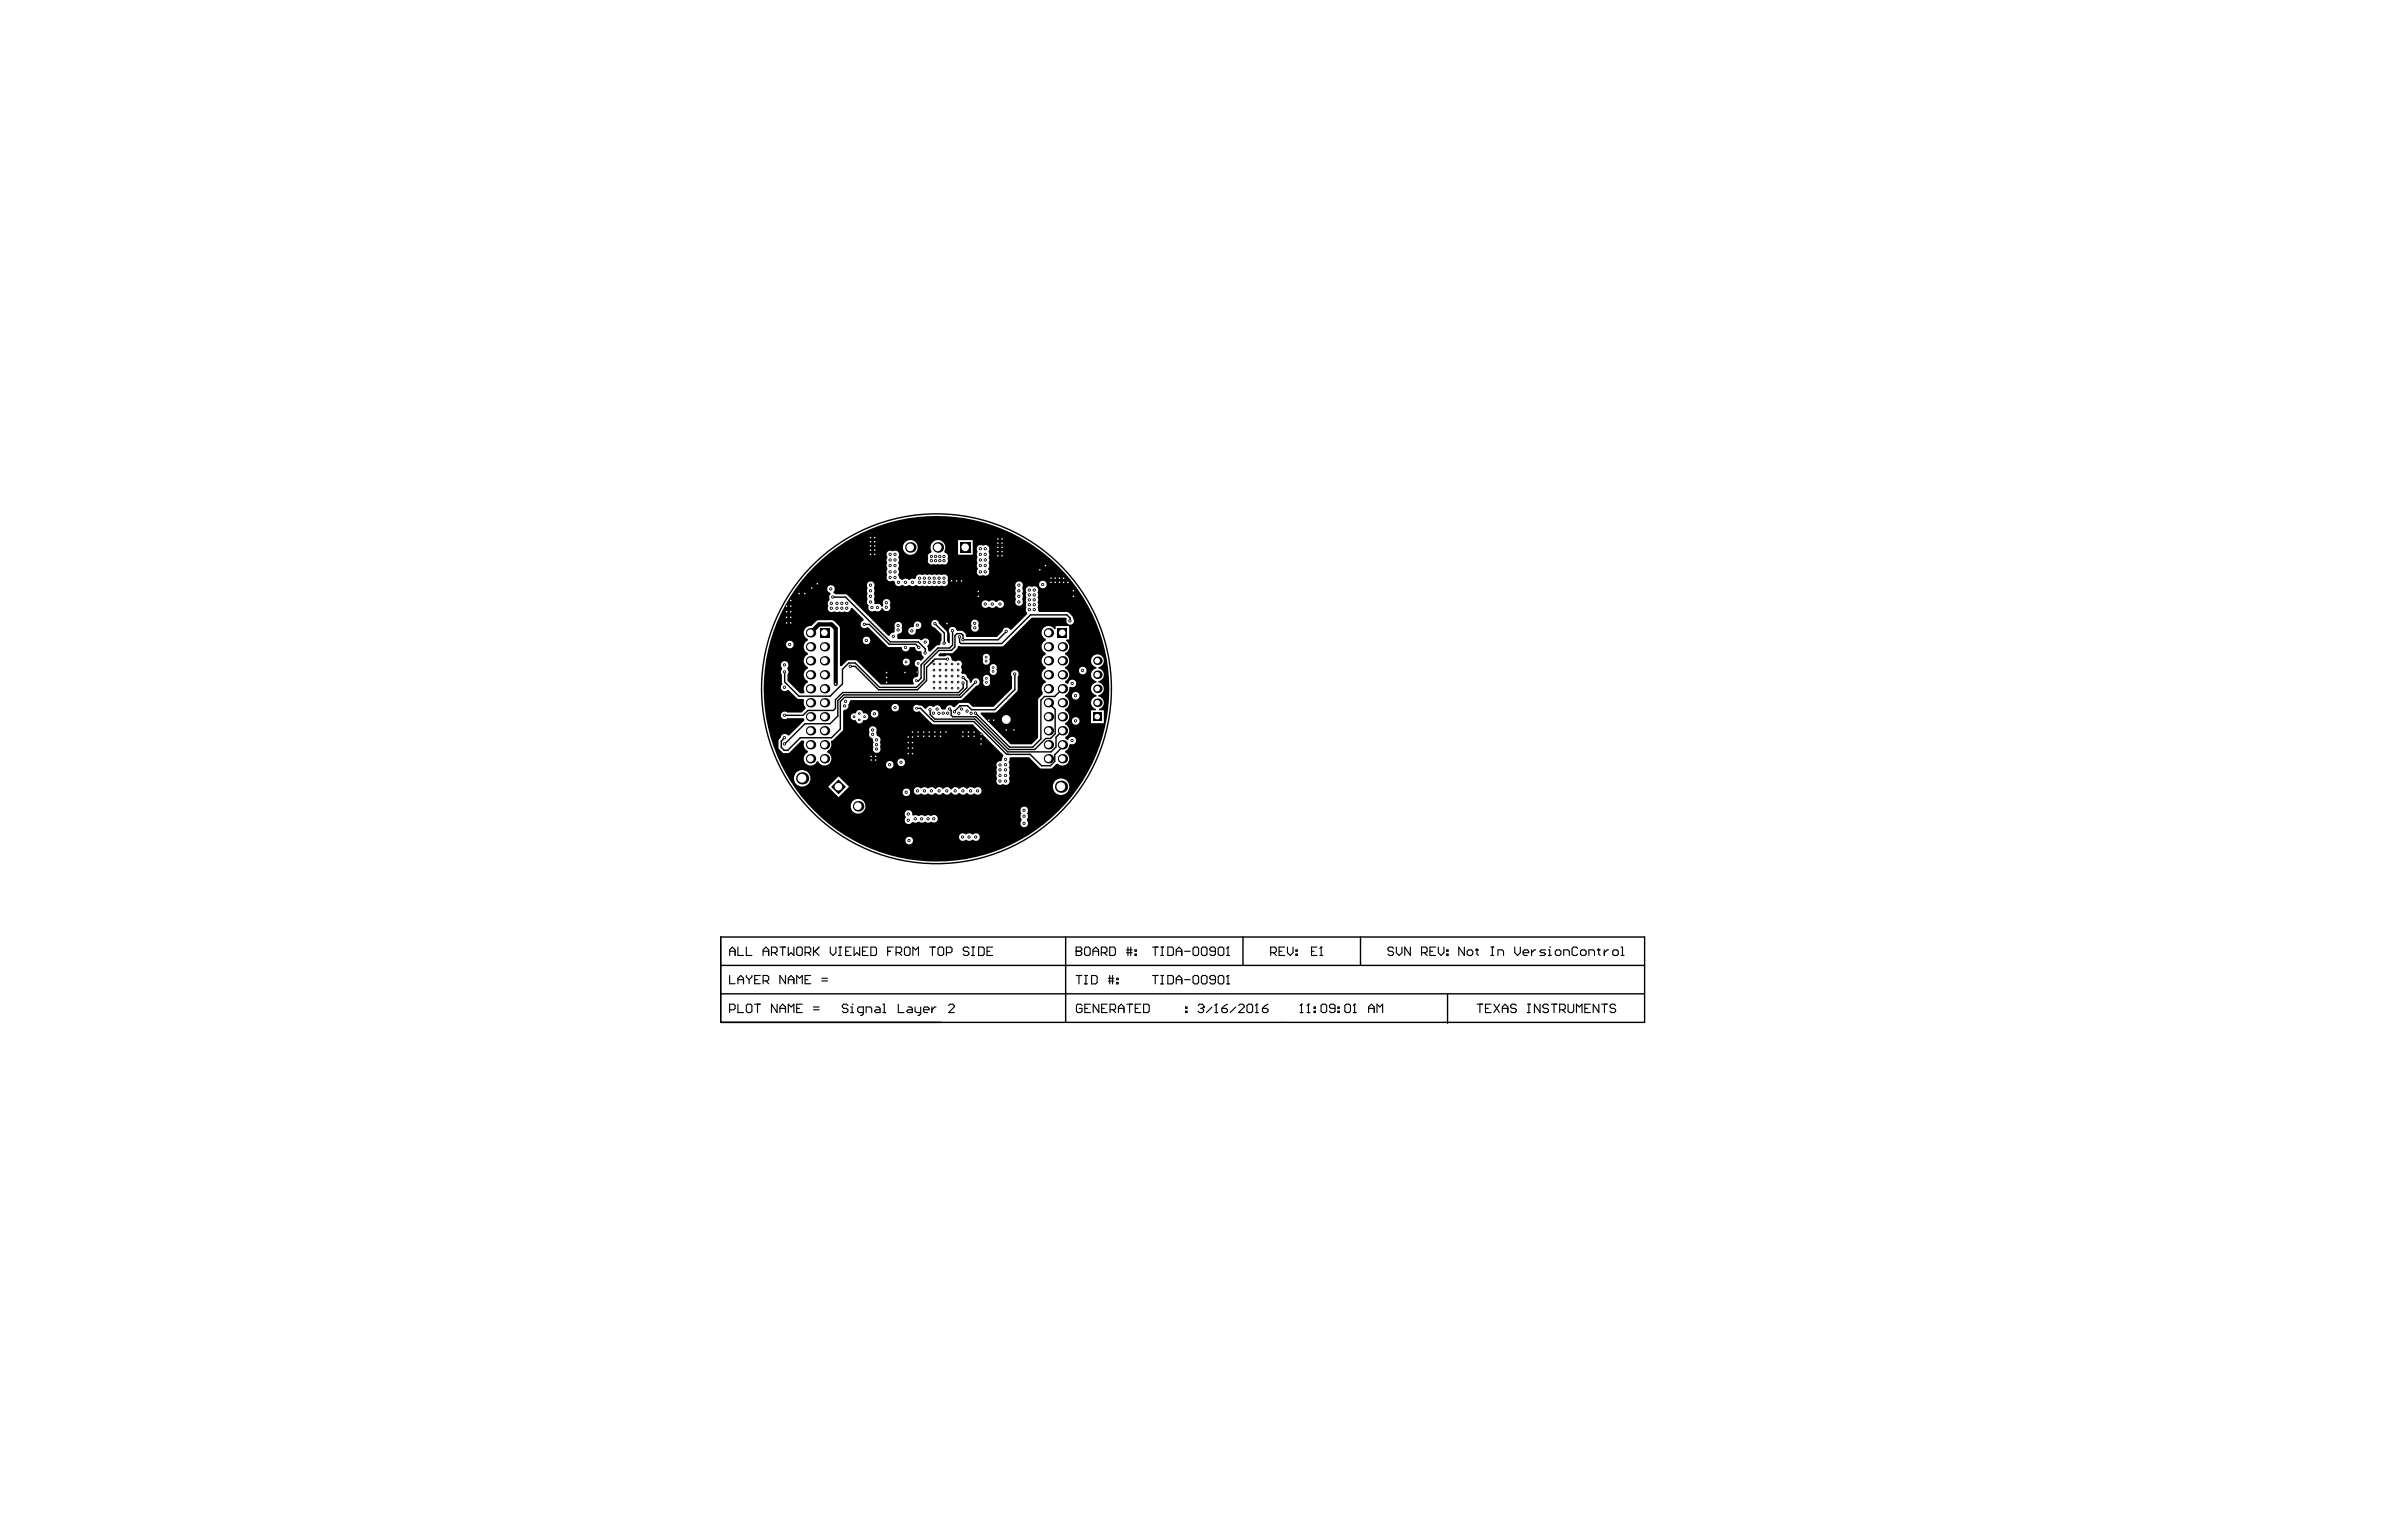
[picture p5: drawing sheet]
<svg xmlns="http://www.w3.org/2000/svg" width="432mm" height="279mm" viewBox="0 0 432 279" stroke-linecap="round" stroke-linejoin="round" font-family="sans-serif">
<g fill="none" stroke="#000" stroke-width=".25">
<path d="M151 108.3h2.3l8.1 8.1h5.1l1.2 1.3v.7M156.7 113.2h.9l3.6 3.6h4.8l.6 .6M169.1 119.9h.1M169.5 113.1l1.7 1.7v1.7l.1 .1h-.1M171.8 119.5h-2.3l-1.5 1.5v2.4l-1.7 1.7h-7l-4.3-4.3h-.8M172.7 114.4v2.6l-.6 .5h-2.1l-3 3v2.5l-.6 .5-.3-.1M182.4 114.5l-1.5 1.5h-6.3v-.8l-.3-.3h-.8l-.4 .3v2.1l-.6 .6h-2.3l-2.7 2.7v2.6l-1.4 1.4h-6.7l-4.4-4.4h-1.1l-1.2 1.2v2.6l-2.2 2.2h-5.7l-2.6-2.6v-1.8M194 112.6v-.5l-.6-.6h-6.6l-5.2 5.2h-7.4l-.3-.3v-.9l.2-.1M166.2 128.4h.7l2.4 2.4h7.2l6 6h4.2l2.1 2h1.6l.8-.7v-1.3l1.4-1.4v-.4M168.6 128.7v.9l.9 .8h7.2l6 5.9h7.8l.9-.9v-1.7l1.2-1.2M168.8 120.2h.1M174.6 123.8v.9l-.8 .9h-21.1l-1.3 1.3v1.5l-.3 .4h-4.6l-.9 .9h-3.4"/>
<path d="M174.6 122.9l.7 .6v1.2l-1.4 1.3h-21l-1 1v2.8l-1.4 1.4h-4.6l-3.7 3.7M176.9 123.7l-2.8 2.7h-21l-.8 .8v5l-1.6 1.6h-5.6l-2.3 2.2h-.6l-.6-.5v-1.1l.6-.6M182.8 136.8h.1M184 122.2v2.8l-3.7 3.7h-4.2l-.7-.7h-1.3l-1 1.1M190.1 127.4l1.2 1.2v4.5l-.9 .8h-.8l-2 2h-4.8l-5.9-5.9h-4.2l-.3-.3v-.9l-.2-.2M192.6 124.9l-1.4 1.4h-1.9l-.6 .6v7.1l-1.5 1.5h-4.2l-6.1-6.2M130.6 169.9h167.5v15.5h-167.5zM130.6 175h167.5M193.2 169.9v15.5M225.3 169.9v5.1M246.6 169.9v5.1M130.6 180.2h167.5"/>
<path d="M262.4 180.4v5.1"/>
<circle cx="169.8" cy="124.9" r="31.7"/>
</g>
<g fill="none" stroke="#000" stroke-width=".2">
<path d="M132.3 173.2v-1l.5-.5 .5 .5v1M132.3 176.9v1.5h1M132.3 172.5h1M133.8 171.7v1.5h1M133.8 178.4v-1l.5-.5 .5 .5v1M133.8 177.6h1M135.3 171.7v1.5h1M135.3 176.9v.2l.5 .5M135.8 177.6v.8M136.3 176.9v.2l-.5 .5M136.8 177.6h.5M137.8 176.9h-1v1.5h1"/>
<path d="M138.3 172.5h1M138.3 177.9h.8l.2-.3v-.5l-.2-.2h-.8v1.5M138.3 173.2v-1l.5-.5 .5 .5v1M138.8 177.9l.5 .5M139.9 172.7h.7l.3-.2v-.5l-.3-.3h-.7v1.5M140.4 172.7l.5 .5M141.4 171.7h1M141.9 171.7v1.5M142.4 176.9v1.5l-1-1.5v1.5M142.9 171.7v1.5l.5-.5 .5 .5v-1.5M142.9 178.4v-1l.5-.5 .5 .5v1M142.9 177.6h1"/>
<path d="M144.4 178.4v-1.5l.5 .5 .5-.5v1.5M144.7 171.7h.5l.2 .3v1l-.2 .2h-.5l-.3-.2v-1zM145.9 172.7h.8l.3-.2v-.5l-.3-.3h-.8v1.5M145.9 177.6h.6M146.5 172.7l.5 .5M147 176.9h-1.1v1.5h1.1M147.5 171.7v1.5M147.7 172.5l.8 .7M148.5 171.7l-1 1M149 177.9h1M149 177.4h1M150.5 171.7v1l.5 .5 .5-.5v-1"/>
<path d="M152 173.2h.5M152 171.7h.5M152.3 171.7v1.5M153.3 172.5h.5M154.3 171.7h-1v1.5h1M154.8 171.7v1.5l.5-.5 .5 .5v-1.5M156.3 172.5h.6M157.4 171.7h-1.1v1.5h1.1M157.9 171.7h.7l.3 .3v1l-.3 .2h-.7zM160.9 172.5h.5M161.9 171.7h-1v1.5M162.4 172.7h.8l.2-.2v-.5l-.2-.3h-.8v1.5"/>
<path d="M162.9 172.7l.5 .5M164.2 171.7h.5l.3 .3v1l-.3 .2h-.5l-.2-.2v-1zM165.5 173.2v-1.5l.5 .5 .5-.5v1.5M168.5 171.7h1M169 171.7v1.5M170.3 171.7h.5l.3 .3v1l-.3 .2h-.5l-.3-.2v-1zM171.6 172.7h.7l.3-.2v-.5l-.3-.3h-.7v1.5M175.6 172l-.2-.3h-.5l-.3 .3v.2l.3 .3h.5l.2 .2v.3l-.2 .2h-.5l-.3-.2M176.1 173.2h.5M176.1 171.7h.5M176.4 171.7v1.5M177.4 171.7h.8l.2 .3v1l-.2 .2h-.8z"/>
<path d="M178.9 172.5h.5M179.9 171.7h-1v1.5h1M195.1 172.5h.1M195.1 171.7h.7l.3 .3v.2l-.3 .3 .3 .2v.3l-.3 .2h-.7zM195.1 172.5h.7M195.1 176.9h1M195.6 176.9v1.5M196.6 178.4h.5M196.6 176.9h.5M196.9 171.7h.5l.2 .3v1l-.2 .2h-.5l-.3-.2v-1zM196.9 176.9v1.5M197.9 176.9h.7l.3 .2v1l-.3 .3h-.7z"/>
<path d="M198.1 172.5h1M198.1 173.2v-1l.5-.5 .5 .5v1M199.6 172.7h.8l.3-.2v-.5l-.3-.3h-.8v1.5M200.2 172.7l.5 .5M200.9 177.9h1M200.9 177.4h1M201.2 171.7h.7l.3 .3v1l-.3 .2h-.7zM201.2 176.9v1.5M201.7 176.9v1.5M202.4 178.1h.3v.3h-.3zM202.4 177.4h.3v.2h-.3zM204.2 172.7h1"/>
<path d="M204.2 172.2h1M204.5 171.7v1.5M205 171.7v1.5M205.7 173h.3v.2h-.3zM205.7 172.2h.3v.3h-.3zM208.9 171.7h1M208.9 176.9h1M209.4 171.7v1.5M209.4 176.9v1.5M210.4 173.2h.5M210.4 171.7h.5M210.4 178.4h.5"/>
<path d="M210.4 176.9h.5M210.7 171.7v1.5M210.7 176.9v1.5M211.7 171.7h.8l.2 .3v1l-.2 .2h-.8zM211.7 176.9h.8l.2 .2v1l-.2 .3h-.8zM213.2 172.5h1M213.2 177.6h1M213.2 173.2v-1l.5-.5 .5 .5v1M213.2 178.4v-1l.5-.5 .5 .5v1M214.7 172.5h1.1M214.7 177.6h1.1M216.5 171.7h.5l.3 .3v1l-.3 .2h-.5l-.2-.2v-1z"/>
<path d="M216.5 176.9h.5l.3 .2v1l-.3 .3h-.5l-.2-.3v-1zM218 171.7h.5l.3 .3v1l-.3 .2h-.5l-.2-.2v-1zM218 176.9h.5l.3 .2v1l-.3 .3h-.5l-.2-.3v-1zM220.3 172.5h-.7l-.3-.3v-.2l.3-.3h.5l.2 .3v1l-.2 .2h-.5l-.3-.2M220.3 177.6h-.7l-.3-.2v-.3l.3-.2h.5l.2 .2v1l-.2 .3h-.5l-.3-.3M221.1 171.7h.5l.2 .3v1l-.2 .2h-.5l-.3-.2v-1zM221.1 176.9h.5l.2 .2v1l-.2 .3h-.5l-.3-.3v-1zM222.4 173.2h.5M222.4 178.4h.5M222.6 176.9h.1M222.6 171.7h.1M222.6 171.7v1.5"/>
<path d="M222.6 176.9v1.5M222.6 176.9l-.2 .2M222.6 171.7l-.2 .3M230.3 172.7h.8l.3-.2v-.5l-.3-.3h-.8v1.5M230.9 172.7l.5 .5M231.9 172.5h.5M232.9 171.7h-1v1.5h1M233.4 171.7v1l.5 .5 .5-.5v-1M234.9 173h.3v.2h-.3zM234.9 172.2h.3v.3h-.3zM237.8 172.5h.4M238.7 171.7h-.9v1.5h.9"/>
<path d="M239.2 173.2h.6M239.5 171.7h.1M239.5 171.7v1.5M239.5 171.7l-.3 .3M252.6 172l-.2-.3h-.5l-.3 .3v.2l.3 .3h.5l.2 .2v.3l-.2 .2h-.5l-.3-.2M253.1 171.7v1l.5 .5 .5-.5v-1M255.7 171.7v1.5l-1.1-1.5v1.5M257.7 172.7h.8l.2-.2v-.5l-.2-.3h-.8v1.5M258.2 172.7l.5 .5M259.2 172.5h.5M260.2 171.7h-1v1.5h1M260.7 171.7v1l.5 .5 .5-.5v-1"/>
<path d="M262.3 173h.2v.2h-.2zM262.3 172.2h.2v.3h-.2zM265.5 171.7v1.5l-1.1-1.5v1.5M266.2 172.2h.5l.3 .3v.5l-.3 .2h-.5l-.2-.2v-.5zM267.5 172.2h.5M267.7 172v1l.3 .2M270.3 173.2h.5M270.3 171.7h.5M270.5 171.7v1.5M271.5 173.2v-1h.8l.3 .3v.7M274.6 171.7v1l.5 .5 .5-.5v-1M276.1 172.7h1v-.2l-.2-.3h-.5l-.3 .3v.5l.3 .2h.5"/>
<path d="M277.6 172.2v1M278.4 172.2h-.3l-.5 .5M280.2 172.2h-.8l-.2 .3 .2 .2h.5l.3 .3-.3 .2h-.7M280.7 173.2h.5M280.7 172.2h.2v1M280.9 171.7h.1M282.2 172.2h.5l.3 .3v.5l-.3 .2h-.5l-.3-.2v-.5zM283.5 173.2v-1h.7l.3 .3v.7M286 172l-.3-.3h-.5l-.2 .3v1l.2 .2h.5l.3-.2M286.8 172.2h.5l.2 .3v.5l-.2 .2h-.5l-.3-.2v-.5zM288 173.2v-1h.8l.2 .3v.7M289.6 172.2h.5"/>
<path d="M289.8 172v1l.3 .2M290.8 172.2v1M291.6 172.2h-.3l-.5 .5M292.6 172.2h.5l.3 .3v.5l-.3 .2h-.5l-.3-.2v-.5zM293.9 173.2h.5M293.9 171.7h.2v1.5M132.3 183.1h.7l.3-.3v-.5l-.3-.2h-.7v1.5M133.8 182.1v1.5h1M135.5 182.1h.5l.3 .2v1l-.3 .3h-.5l-.2-.3v-1zM136.8 182.1h1M137.3 182.1v1.5M140.9 182.1v1.5l-1-1.5v1.5"/>
<path d="M141.4 183.6v-1l.5-.5 .5 .5v1M141.4 182.8h1M142.9 183.6v-1.5l.5 .5 .5-.5v1.5M144.4 182.8h.5M145.4 182.1h-1v1.5h1M147.5 183.1h1M147.5 182.6h1M153.7 182.3l-.2-.2h-.6l-.2 .2v.3l.2 .2h.6l.2 .3v.2l-.2 .3h-.6l-.2-.3M154.2 183.6h.5M154.2 182.6h.3v1M154.5 182.1h.1M156.5 183.6h-.8l-.2-.3v-.5l.2-.2h.8v1.3l-.3 .2h-.2"/>
<path d="M157 183.6v-1h.8l.2 .2v.8M158.8 182.6h.5l.2 .2v.8h-.7l-.3-.3 .3-.2h.7M160 182.1h.3v1.5M160 183.6h.6M162.8 182.1v1.5h1.1M164.6 182.6h.5l.3 .2v.8h-.8l-.2-.3 .2-.2h.8M165.9 182.6v.7l.2 .3h.8M166.9 182.6v1.3l-.3 .2h-.2M167.4 183.1h1v-.3l-.2-.2h-.5l-.3 .2v.5l.3 .3h.5M168.9 182.6v1M169.7 182.6h-.3l-.5 .5M172 182.3l.2-.2h.5l.3 .2v.3l-1 1h1"/>
<path d="M196.1 182.3l-.2-.2h-.5l-.3 .2v1l.3 .3h.5l.2-.3v-.5h-.5M196.7 182.8h.5M197.7 182.1h-1v1.5h1M199.2 182.1v1.5l-1-1.5v1.5M199.7 182.8h.5M200.7 182.1h-1v1.5h1M201.2 183.1h.8l.2-.3v-.5l-.2-.2h-.8v1.5M201.7 183.1l.5 .5M202.7 182.8h1.1M202.7 183.6v-1l.5-.5 .6 .5v1M204.3 182.1h1M204.8 182.1v1.5"/>
<path d="M205.8 182.8h.5M206.8 182.1h-1v1.5h1M207.3 182.1h.8l.2 .2v1l-.2 .3h-.8zM214.9 183.3h.3v.3h-.3zM214.9 182.6h.3v.2h-.3zM217.2 182.3l.2-.2h.5l.3 .2v.3M217.7 182.8h.2M217.9 182.8l.3 .3v.2l-.3 .3h-.5l-.2-.3M218.2 182.6h.1M218.2 182.6l-.3 .2M219.7 182.6l-1 1M220.2 183.6h.5"/>
<path d="M220.5 182.1h.1M220.5 182.1v1.5M220.5 182.1l-.3 .2M221.5 182.8h.8l.2 .3v.2l-.2 .3h-.6l-.2-.3zM222.5 182.1l-.5 .2-.5 .5M224 182.6l-1 1M224.5 182.3l.3-.2h.5l.2 .2v.3l-1 1h1M226.3 182.1h.5l.3 .2v1l-.3 .3h-.5l-.2-.3v-1zM227.6 183.6h.5M227.8 182.1h.1M227.8 182.1v1.5M227.8 182.1l-.2 .2"/>
<path d="M228.8 182.8h.8l.3 .3v.2l-.3 .3h-.5l-.3-.3zM229.9 182.1l-.5 .2-.6 .5M235.7 183.6h.5M235.9 182.1h.1M235.9 182.1v1.5M235.9 182.1l-.2 .2M236.9 183.6h.5M237.2 182.1h.1M237.2 182.1v1.5M237.2 182.1l-.3 .2M238.2 183.3h.3v.3h-.3zM238.2 182.6h.3v.2h-.3z"/>
<path d="M239.7 182.1h.5l.3 .2v1l-.3 .3h-.5l-.2-.3v-1zM242 182.8h-.7l-.3-.2v-.3l.3-.2h.5l.2 .2v1l-.2 .3h-.5l-.3-.3M242.5 183.3h.3v.3h-.3zM242.5 182.6h.3v.2h-.3zM244 182.1h.5l.3 .2v1l-.3 .3h-.5l-.2-.3v-1zM245.3 183.6h.5M245.6 182.1h.1M245.6 182.1v1.5M245.6 182.1l-.3 .2M248.1 182.8h1M248.1 183.6v-1l.5-.5 .5 .5v1M249.6 183.6v-1.5l.5 .5 .5-.5v1.5"/>
<path d="M267.8 182.1h1M268.3 182.1v1.5M269.3 182.8h.5M270.3 182.1h-1v1.5h1M270.8 182.1l1 1.5M271.8 182.1l-1 1.5M272.3 182.8h1M272.3 183.6v-1l.5-.5 .5 .5v1M274.9 182.3l-.3-.2h-.5l-.3 .2v.3l.3 .2h.5l.3 .3v.2l-.3 .3h-.5l-.3-.3M276.9 182.1h.5M276.9 183.6h.5M277.1 182.1v1.5"/>
<path d="M279.2 182.1v1.5l-1-1.5v1.5M280.7 182.3l-.3-.2h-.5l-.2 .2v.3l.2 .2h.5l.3 .3v.2l-.3 .3h-.5l-.2-.3M281.2 182.1h1M281.7 182.1v1.5M282.7 183.1h.8l.2-.3v-.5l-.2-.2h-.8v1.5M283.2 183.1l.5 .5M284.3 182.1v1.2l.2 .3h.5l.3-.3v-1.2M285.8 183.6v-1.5l.5 .5 .5-.5v1.5M287.3 182.8h.5M288.3 182.1h-1v1.5h1M289.8 182.1v1.5l-1-1.5v1.5M290.3 182.1h1.1"/>
<path d="M290.8 182.1v1.5M292.9 182.3l-.3-.2h-.5l-.2 .2v.3l.2 .2h.5l.3 .3v.2l-.3 .3h-.5l-.2-.3"/>
</g>
<g fill="#000">
<path d="M138.4 124.9a31.3 31.3 0 0 1 62.7 0 31.3 31.3 0 0 1-62.7 0zM177.4 98.9a.84 .84 0 0 0-.2 1.1l-.1 .4 .1 .6-.1 .4 .1 .7-.1 .6a.51 .51 0 0 1 0 .8 .68 .68 0 0 0 .3 .8 .68 .68 0 0 0 .8-.1 .69 .69 0 0 0 .9 0 .69 .69 0 0 0 0-1l.2-.6-.1-.5 .1-.4-.1-.7 .1-.6-.1-.4a.73 .73 0 0 0 0-1 .73 .73 0 0 0-1 0l-.4-.2zM161 99.9a.76 .76 0 0 0-.1 1.2l-.2 .4 .1 .6a1.02 1.02 0 0 0 .1 1 1.06 1.06 0 0 0-.1 1.1 .73 .73 0 0 0 .1 1 .73 .73 0 0 0 .9 0l.4 .4a.67 .67 0 0 0 .4 .7 .67 .67 0 0 0 .8-.2l1 .2a.63 .63 0 0 1 .9 0h.3a.63 .63 0 0 1 .9 0l.7-.2 .4 .2 .4-.2 .5 .2 .5-.2 .4 .2 .4-.2 .5 .2 .4-.2a.71 .71 0 0 0 .9 0 .71 .71 0 0 0 .2-.9 .7 .7 0 0 0-.2-.9 .7 .7 0 0 0-.9 0l-.4-.1-.5 .1-.4-.1-.4 .1-.5-.1-.5 .1-.4-.1-.4 .1a.69 .69 0 0 0-.8-.1 .69 .69 0 0 0-.4 .7l-.2 .1-.5-.1a.63 .63 0 0 1-.9 0h-.4a.71 .71 0 0 1-1.1-.5l-.1-.2a.91 .91 0 0 0 0-1.1 .88 .88 0 0 0 0-1.1l.2-.5-.2-.5a.72 .72 0 0 0 0-.9 .72 .72 0 0 0-1-.1l-.4-.2zM173.7 97.9v2.7h2.6v-2.7zM163.7 99.3a1.35 1.35 0 0 0 2.7 0 1.35 1.35 0 0 0-2.7 0zM169.1 98.3a1.35 1.35 0 0 0-.2 1.7l-.1 .2a.76 .76 0 0 0-.5 1.1 .72 .72 0 0 0 .1 .9 .72 .72 0 0 0 .9 .1h1.5a.75 .75 0 0 0 .8-.1 .75 .75 0 0 0 .2-.9 .69 .69 0 0 0-.5-1.1l-.1-.2a1.34 1.34 0 0 0-.3-1.8 1.34 1.34 0 0 0-1.8 .1zM157.5 105.5a.84 .84 0 0 0-.2 1.1l-.1 .4 .1 .6-.1 .7 .1 .3a.84 .84 0 0 0 .2 1.2 .75 .75 0 0 0 .1 .9 .75 .75 0 0 0 1 0 .78 .78 0 0 0 1.2-.4h.2a.72 .72 0 0 0 1.1 .4 .72 .72 0 0 0 .2-1 .71 .71 0 0 0-.7-1.1 .71 .71 0 0 0-.5 1.2l-.1 .2h-.2a.72 .72 0 0 0-1-.4l-.3-.1-.1-.9 .1-.6-.1-.4 .1-.6-.1-.4a.74 .74 0 0 0 0-.9 .74 .74 0 0 0-.9-.2zM184.4 105.5a.84 .84 0 0 0-.2 1.1l-.2 .4 .2 .6-.2 .7 .2 .3a.73 .73 0 0 0 0 1 .73 .73 0 0 0 1 0 .73 .73 0 0 0 .1-1l.1-.3-.1-.7 .1-.6-.1-.4a.74 .74 0 0 0 0-.9 .74 .74 0 0 0-.9-.2zM188.3 106a.7 .7 0 0 0 1.4 0 .7 .7 0 0 0-1.4 0zM178.3 108.9a.69 .69 0 0 0-.2 1.1 .69 .69 0 0 0 1 0h.3a.77 .77 0 0 0 1.1-.1h.2a.71 .71 0 0 0 1 .2 .71 .71 0 0 0 0-1.1 .71 .71 0 0 0-1 .2h-.2a.77 .77 0 0 0-1.1-.1l-.8-.2zM150.3 106.2a.69 .69 0 0 0-.3 .7 .69 .69 0 0 0 .5 .6l.1 .2-.3 .6 .1 .5a.74 .74 0 0 0-.2 1.1 .72 .72 0 0 0 .1 .9 .72 .72 0 0 0 .9 .1l.4 .1 .6-.2 .4 .2 .6-.1a.71 .71 0 0 0 1-.6l.3-.1 2.1 2.1-.1 .3a.69 .69 0 0 0-.4 1 .69 .69 0 0 0 1.1 .1h.2l3.6 3.6h2.4l.1 .1a.72 .72 0 0 0 .8 .7 .72 .72 0 0 0 .6-.8h.9l.1 .2a.67 .67 0 0 0 1 .5l.2 .2v.6l.3 .2 .1 .3-.6 .5a.65 .65 0 0 0-1 .2 .65 .65 0 0 0 .6 .9v1.7l-.3 .2a.67 .67 0 0 0-.7 .4 .67 .67 0 0 0 .2 .7l-.1 .2h-6l-4.4-4.4h-1.5l-1.2 1.1-.2-.1v-6.7l-.1-.4-1.1-1-.4-.1h-2.4l-1.2 1a1.23 1.23 0 0 0-1.4 .9 1.23 1.23 0 0 0 .8 1.5v.2l-.2 .1a1.23 1.23 0 0 0-.6 1.2 1.23 1.23 0 0 0 .8 1v.3h-.2a1.23 1.23 0 0 0-.6 1.2 1.23 1.23 0 0 0 .8 1.1v.2l-.2 .1a1.23 1.23 0 0 0-.6 1.1 1.23 1.23 0 0 0 .8 1.1v.2l-.2 .1a1.22 1.22 0 0 0-.5 1.7l-.1 .2h-.7l-2.3-2.3v-1.1l.2-.6a.63 .63 0 0 1 0-1 .68 .68 0 0 0-.8-.8 .68 .68 0 0 0-.3 1.2l-.2 .7 .1 .5v1.3l.2 .4a.69 .69 0 0 0-.2 1.1 .69 .69 0 0 0 1 0h.2l1.7 1.6h1l.2 .3-.1 .8 .3 .5-.7 .9h-2.6l-.1-.1a.69 .69 0 0 0-1 .7 .69 .69 0 0 0 1.1 .4h2.9l.2 .3-.1 .2-2.6 2.7-.4-.1a.68 .68 0 0 0-.7-.2 .68 .68 0 0 0-.4 .6l-.5 .5v1.3a1.33 1.33 0 0 0 2.1 .9l2.1-2.1h.4l.1 .2-.1 .2a1.27 1.27 0 0 0 .8 1.5v.2l-.2 .1a1.24 1.24 0 0 0-.2 2 1.24 1.24 0 0 0 2-.4h.2l.1 .1a1.24 1.24 0 0 0 2 .2 1.24 1.24 0 0 0-.4-2v-.2l.1-.1a1.2 1.2 0 0 0 .5-1.6l2.2-2.1v-3.5l.3-.2a.8 .8 0 0 0 .7-1l.4-.8h20.1l2.6-2.5a.68 .68 0 0 0 .7-.7 .68 .68 0 0 0-.7-.7 .68 .68 0 0 0-.7 .6l-.2 .2-.2-.1v-.4l-.5-.5-.1-.3-.2-.3h-.6l-.2-.2 .2-.5-.1-.7a.68 .68 0 0 0-.2-.9 .68 .68 0 0 0-.9 0l-.6-.1-.1-.3a.67 .67 0 0 0-.4-.6 .67 .67 0 0 0-.8 .1h-1.1l-.1-.3 .3-.3h2.1a1.77 1.77 0 0 0 1.1-.9v-.3l.3-.1 .3 .1h7.6l5.2-5.2h6.2l.2 .2a.7 .7 0 0 0 .2 .9 .7 .7 0 0 0 .9-.1 .7 .7 0 0 0 0-.9 1.79 1.79 0 0 0-.9-1.1h-5.2l-.3-.9 .1-.4-.1-.5 .1-.4-.1-.5 .1-.4-.1-.5a.69 .69 0 0 0-.1-.9 .69 .69 0 0 0-.9 0 .69 .69 0 0 0-.9 0 .69 .69 0 0 0-.1 .9l-.2 .5 .2 .4-.2 .5 .2 .4-.2 .5 .2 .4-.2 .5 .3 .8-2.9 2.8-.2-.1a.7 .7 0 0 0-.8-.3 .7 .7 0 0 0-.5 .6l-1.1 1.1h-5.6a.99 .99 0 0 0-.8-1.1h-.8a.73 .73 0 0 0-.9-.7 .73 .73 0 0 0-.6 .8l.2 .3-.1 1.8-.4-.4v-1.6l-1.5-1.5a.69 .69 0 0 0-.7-.7 .69 .69 0 0 0-.7 .7 .69 .69 0 0 0 .6 .7l1.3 1.2v1.2l-.2 .5-.2 .3h-.5l-1.2 1.2-.4-.2-.1-.7 .1-.3a.69 .69 0 0 0 0-1 .69 .69 0 0 0-1 0l-.3 .1-.4-.2h-3.7a.57 .57 0 0 1 .2-1 .69 .69 0 0 0 .4-1.1 .7 .7 0 0 0-.6-1 .7 .7 0 0 0-.6 1.1v.6l-.1 .2-.5 .1-.3 .4-.3 .1-7.5-7.5h-2.1l-.3-.2v-.3a.69 .69 0 0 0 .1-.9 .69 .69 0 0 0-.9-.2zM166 112.8l-.3 .2-.1 .7a.75 .75 0 0 0-.8 .3 .75 .75 0 0 0 0 .9 .68 .68 0 0 0 .9 .1 .68 .68 0 0 0 .3-.8l.1-.1a.75 .75 0 0 0 .8-.3 .75 .75 0 0 0-.1-.9l-.3-.2zM176.2 112.6l-.2 .4 .2 .5a.68 .68 0 0 0 .1 .9 .68 .68 0 0 0 .9-.1 .68 .68 0 0 0 .1-.9 .68 .68 0 0 0-.2-.9 .68 .68 0 0 0-.9 .1zM156.4 116.1a.7 .7 0 0 0 1.4 0 .7 .7 0 0 0-1.4 0zM142.5 116.9a.7 .7 0 0 0 1.4 0 .7 .7 0 0 0-1.4 0zM178.3 118.7a.67 .67 0 0 0 0 .8 .64 .64 0 0 0 .5 1 .64 .64 0 0 0 .5-1 .64 .64 0 0 0-.1-.8 .64 .64 0 0 0-.9 0zM163.6 120.1a.65 .65 0 0 0 1.3 0 .65 .65 0 0 0-1.3 0zM195.6 121.6a.7 .7 0 0 0 1.4 0 .7 .7 0 0 0-1.4 0zM179.6 120.6a.64 .64 0 0 0-.1 .8 .64 .64 0 0 0 .6 1 .64 .64 0 0 0 .5-1 .63 .63 0 0 0-.1-.9 .63 .63 0 0 0-.9 .1zM178.4 122.6a.62 .62 0 0 0-.1 .8 .63 .63 0 0 0 .1 .8 .63 .63 0 0 0 .9 0 .63 .63 0 0 0 .1-.8 .63 .63 0 0 0-.1-.9 .63 .63 0 0 0-.9 .1zM194.3 126.2a.7 .7 0 0 0 1.4 0 .7 .7 0 0 0-1.4 0zM161.6 128.3a.7 .7 0 0 0 1.4 0 .7 .7 0 0 0-1.4 0zM154.4 129.5a.63 .63 0 0 0-.1 .8 .63 .63 0 0 0 .8 .2 .71 .71 0 0 0 .7 .7 .71 .71 0 0 0 .7-.7 .64 .64 0 0 0 .9-.5 .64 .64 0 0 0-.9-.6 .71 .71 0 0 0-.7-.7 .71 .71 0 0 0-.7 .7l-.2-.1zM157.9 129.4a.7 .7 0 0 0 1.3 0 .7 .7 0 0 0-1.3 0zM198.1 119a1.15 1.15 0 0 0-.3 1.2 1.15 1.15 0 0 0 1 .8v.2a1.15 1.15 0 0 0-1 1.1 1.15 1.15 0 0 0 1 1.2v.2a1.15 1.15 0 0 0-1 1.2 1.15 1.15 0 0 0 1 1.1v.3a1.15 1.15 0 0 0-1 1.1 1.15 1.15 0 0 0 .9 1.1v.3h-.9v2.3h2.3v-2.3h-.9v-.3a1.15 1.15 0 0 0 .9-1.1 1.15 1.15 0 0 0-1-1.1v-.3a1.15 1.15 0 0 0 1-1.1 1.15 1.15 0 0 0-1-1.2v-.2a1.15 1.15 0 0 0 1-1.2 1.15 1.15 0 0 0-1-1.1v-.2a1.15 1.15 0 0 0 .9-1.7 1.15 1.15 0 0 0-1.9-.3zM194.3 130.7a.7 .7 0 0 0 1.4 0 .7 .7 0 0 0-1.4 0zM165.7 128a.67 .67 0 0 0 0 .9 .67 .67 0 0 0 1 0l2.4 2.4h7.2l5.6 5.6-.3 1-.1 .1a.69 .69 0 0 0-.8 .3 .69 .69 0 0 0 .1 .8l-.2 .5 .1 .5-.1 .4 .1 .8a.72 .72 0 0 0 .2 .9 .72 .72 0 0 0 .9-.1 .72 .72 0 0 0 1 0 .72 .72 0 0 0 .1-1l.1-.4-.1-.6 .1-.5-.2-.5 .2-.4-.2-.5 .4-.9h3.3l2.1 2h2l1.1-.8a1.26 1.26 0 0 0 1.9-.2 1.26 1.26 0 0 0-.5-1.9v-.2l.1-.1a1.63 1.63 0 0 0 .7-1.1l.3-.1a.69 .69 0 0 0 .8-.4 .69 .69 0 0 0-.4-.9 .69 .69 0 0 0-.9 .5h-.3l-.3-.2v-.3h.1a1.23 1.23 0 0 0 .6-1.2 1.23 1.23 0 0 0-.7-1v-.3l.1-.1a1.23 1.23 0 0 0 .6-1.1 1.23 1.23 0 0 0-.7-1.1v-.2l.1-.1a1.23 1.23 0 0 0 .6-1.2 1.23 1.23 0 0 0-.7-1v-.3h.1a1.26 1.26 0 0 0 .6-1.3l.2-.2a.7 .7 0 0 0 1.1-.3 .7 .7 0 0 0-.5-.9 .7 .7 0 0 0-.9 .6l-.2 .1-.4-.3v-.2a1.24 1.24 0 0 0 .7-1.2 1.24 1.24 0 0 0-.7-1.1v-.2l.1-.1a1.23 1.23 0 0 0 .6-1.2 1.23 1.23 0 0 0-.7-1v-.3l.1-.1a1.3 1.3 0 0 0 .1-2.2v-.1h.5v-2.5h-2.4v.5l-.2 .1a1.27 1.27 0 0 0-2-.2 1.27 1.27 0 0 0 .4 2v.2l-.2 .1a1.23 1.23 0 0 0-.6 1.2 1.23 1.23 0 0 0 .8 1v.3h-.2a1.23 1.23 0 0 0-.6 1.2 1.23 1.23 0 0 0 .8 1.1v.2l-.2 .1a1.23 1.23 0 0 0-.6 1.1 1.23 1.23 0 0 0 .8 1.1v.2l-.2 .1a1.2 1.2 0 0 0-.4 1.8v.3l-.8 .8v.2v6.9l-1.2 1.2h-3.8l-5.5-5.5 .1-.3h2.5l.4-.2 3.8-3.8v-2.5a.68 .68 0 0 0-.1-1 .68 .68 0 0 0-.9 0 .68 .68 0 0 0 0 1v2.1l-3.4 3.4h-3.8l-.7-.7-1.5-.1-.2 .1-.8 .7h-.4a.68 .68 0 0 0-.7-.3 .68 .68 0 0 0-.5 .6 .64 .64 0 0 1-.7 .1 .64 .64 0 0 1-.4-.5l-.3-.2h-.4a.81 .81 0 0 1-1.1 .1l-.3 .1-.3 .4h-.3l-.6-.5-.9-.2zM157.9 131.8a.86 .86 0 0 0-.3 1 .79 .79 0 0 0 .6 1.1l.2 .7-.2 .4 .1 .4a.72 .72 0 0 0 .6 1.1 .72 .72 0 0 0 .6-1.1l.1-.4-.1-.4a.77 .77 0 0 0-.6-1.2l-.1-.6a.73 .73 0 0 0-.1-.9 .73 .73 0 0 0-.8-.1zM162.7 138.2a.7 .7 0 0 0 1.4 0 .7 .7 0 0 0-1.4 0zM160.6 138.7a.7 .7 0 0 0 1.4 0 .7 .7 0 0 0-1.4 0zM143.9 141.1a1.5 1.5 0 0 0 3 0 1.5 1.5 0 0 0-3 0zM166 142.8a.69 .69 0 0 0-.2 1 .69 .69 0 0 0 1 .1l1 .2a.63 .63 0 0 1 .9 0l.5-.1 .4-.2a.81 .81 0 0 0 1.3 0h.1a.75 .75 0 0 0 1.3-.1h.3a.75 .75 0 0 0 1.2 .1h.1a.81 .81 0 0 0 1.3 0h.1a.77 .77 0 0 0 1.2 .1h.3a.68 .68 0 0 0 .9 0 .68 .68 0 0 0 0-1 .68 .68 0 0 0-.9 0h-.3a.77 .77 0 0 0-1.2 .1h-.1a.81 .81 0 0 0-1.3 0h-.1a.75 .75 0 0 0-1.2 .1h-.3a.75 .75 0 0 0-1.3-.1h-.1a.81 .81 0 0 0-1.3 0h-.1a.77 .77 0 0 0-1.1-.1l-1-.2a.63 .63 0 0 1-.9 0zM190.9 142.6a1.49 1.49 0 0 0 2.9 0 1.49 1.49 0 0 0-2.9 0zM163.6 143.7a.7 .7 0 0 0 1.4 0 .7 .7 0 0 0-1.4 0zM152 140.8l-1.9 1.8 1.9 1.9 1.9-1.9zM154.2 146.2a1.35 1.35 0 0 0 2.7 0 1.35 1.35 0 0 0-2.7 0zM164.3 147l-.2 .2-.1 .6a.51 .51 0 0 1 0 .8 .71 .71 0 0 0 .5 .8 .71 .71 0 0 0 .8-.3h.8a.51 .51 0 0 1 .8 0l.9-.1 .5 .2 .4-.2a.71 .71 0 0 0 1 0 .71 .71 0 0 0 .1-1 .71 .71 0 0 0-1 0l-.5-.2-.7 .2-.5-.2a1.01 1.01 0 0 1-1.1 0l-.4 .1-.2-.1a.75 .75 0 0 0-1.1-.8zM185.3 146.3l-.2 .3-.1 .5a.49 .49 0 0 1 0 .7l.2 1a.68 .68 0 0 0 0 1 .68 .68 0 0 0 1 0 .68 .68 0 0 0 0-1l.1-1a.49 .49 0 0 1 0-.7 .7 .7 0 0 0-.2-.7 .7 .7 0 0 0-.8-.1zM174.1 151.3a.68 .68 0 0 0 0 1 .68 .68 0 0 0 .9 0l.9 .1a.58 .58 0 0 1 .8 0 .68 .68 0 0 0 .9-.8 .68 .68 0 0 0-1.2-.3l-.9-.2a.53 .53 0 0 1-.8 0h-.3zM164.1 152.4a.7 .7 0 0 0 1.4 0 .7 .7 0 0 0-1.4 0z"/>
<circle cx="173.7" cy="120.4" r=".23"/>
</g>
<path d="M146.9 114.7l1.6-1.5h2.2l.8 .8v10" fill="none" stroke="#000" stroke-width=".76"/>
<circle cx="173.7" cy="120.4" r=".09" fill="#fff"/>
<circle cx="173.7" cy="121.5" r=".23" fill="#000"/>
<circle cx="173.7" cy="121.5" r=".09" fill="#fff"/>
<circle cx="173.7" cy="122.6" r=".23" fill="#000"/>
<circle cx="173.7" cy="122.6" r=".09" fill="#fff"/>
<circle cx="173.7" cy="123.7" r=".23" fill="#000"/>
<circle cx="173.7" cy="123.7" r=".09" fill="#fff"/>
<circle cx="173.7" cy="124.8" r=".23" fill="#000"/>
<circle cx="173.7" cy="124.8" r=".09" fill="#fff"/>
<circle cx="172.6" cy="120.4" r=".23" fill="#000"/>
<circle cx="172.6" cy="120.4" r=".09" fill="#fff"/>
<circle cx="172.6" cy="121.5" r=".24" fill="#000"/>
<circle cx="172.6" cy="121.5" r=".09" fill="#fff"/>
<circle cx="172.6" cy="122.6" r=".24" fill="#000"/>
<circle cx="172.6" cy="122.6" r=".09" fill="#fff"/>
<circle cx="172.6" cy="123.7" r=".24" fill="#000"/>
<circle cx="172.6" cy="123.7" r=".09" fill="#fff"/>
<circle cx="172.6" cy="124.8" r=".23" fill="#000"/>
<circle cx="172.6" cy="124.8" r=".09" fill="#fff"/>
<circle cx="171.5" cy="120.4" r=".23" fill="#000"/>
<circle cx="171.5" cy="120.4" r=".09" fill="#fff"/>
<circle cx="171.5" cy="121.5" r=".24" fill="#000"/>
<circle cx="171.5" cy="121.5" r=".09" fill="#fff"/>
<circle cx="171.5" cy="122.6" r=".24" fill="#000"/>
<circle cx="171.5" cy="122.6" r=".09" fill="#fff"/>
<circle cx="171.5" cy="123.7" r=".24" fill="#000"/>
<circle cx="171.5" cy="123.7" r=".09" fill="#fff"/>
<circle cx="171.5" cy="124.8" r=".23" fill="#000"/>
<circle cx="171.5" cy="124.8" r=".09" fill="#fff"/>
<circle cx="170.4" cy="120.4" r=".23" fill="#000"/>
<circle cx="170.4" cy="120.4" r=".09" fill="#fff"/>
<circle cx="170.4" cy="121.5" r=".24" fill="#000"/>
<circle cx="170.4" cy="121.5" r=".09" fill="#fff"/>
<circle cx="170.4" cy="122.6" r=".24" fill="#000"/>
<circle cx="170.4" cy="122.6" r=".09" fill="#fff"/>
<circle cx="170.4" cy="123.7" r=".24" fill="#000"/>
<circle cx="170.4" cy="123.7" r=".09" fill="#fff"/>
<circle cx="170.4" cy="124.8" r=".23" fill="#000"/>
<circle cx="170.4" cy="124.8" r=".09" fill="#fff"/>
<circle cx="169.3" cy="120.4" r=".23" fill="#000"/>
<circle cx="169.3" cy="120.4" r=".09" fill="#fff"/>
<circle cx="169.3" cy="121.5" r=".23" fill="#000"/>
<circle cx="169.3" cy="121.5" r=".09" fill="#fff"/>
<circle cx="169.3" cy="122.6" r=".23" fill="#000"/>
<circle cx="169.3" cy="122.6" r=".09" fill="#fff"/>
<circle cx="169.3" cy="123.7" r=".23" fill="#000"/>
<circle cx="169.3" cy="123.7" r=".09" fill="#fff"/>
<circle cx="169.3" cy="124.8" r=".23" fill="#000"/>
<circle cx="169.3" cy="124.8" r=".09" fill="#fff"/>
<circle cx="154.8" cy="130" r=".23" fill="#000"/>
<circle cx="154.8" cy="129.9" r=".09" fill="#fff"/>
<circle cx="156.7" cy="130" r=".23" fill="#000"/>
<circle cx="156.7" cy="129.9" r=".09" fill="#fff"/>
<circle cx="155.8" cy="129.4" r=".23" fill="#000"/>
<circle cx="155.8" cy="129.4" r=".09" fill="#fff"/>
<circle cx="155.8" cy="130.5" r=".23" fill="#000"/>
<circle cx="155.8" cy="130.5" r=".09" fill="#fff"/>
<circle cx="183.8" cy="132.4" r=".29" fill="#000"/>
<circle cx="183.8" cy="132.4" r=".14" fill="#fff"/>
<circle cx="182.4" cy="132.4" r=".29" fill="#000"/>
<circle cx="182.4" cy="132.4" r=".14" fill="#fff"/>
<circle cx="180.1" cy="130.6" r=".29" fill="#000"/>
<circle cx="180.1" cy="130.6" r=".14" fill="#fff"/>
<circle cx="179.2" cy="130.6" r=".29" fill="#000"/>
<circle cx="179.2" cy="130.6" r=".14" fill="#fff"/>
<circle cx="177.3" cy="108.1" r=".29" fill="#000"/>
<circle cx="177.3" cy="108.1" r=".14" fill="#fff"/>
<circle cx="177.3" cy="107.2" r=".29" fill="#000"/>
<circle cx="177.3" cy="107.2" r=".14" fill="#fff"/>
<circle cx="174.3" cy="105.3" r=".29" fill="#000"/>
<circle cx="174.3" cy="105.3" r=".14" fill="#fff"/>
<circle cx="173.4" cy="105.3" r=".29" fill="#000"/>
<circle cx="173.4" cy="105.3" r=".14" fill="#fff"/>
<circle cx="164.7" cy="135.7" r=".29" fill="#000"/>
<circle cx="164.7" cy="135.7" r=".14" fill="#fff"/>
<circle cx="164.7" cy="134.6" r=".29" fill="#000"/>
<circle cx="164.7" cy="134.6" r=".14" fill="#fff"/>
<circle cx="164.7" cy="133.6" r=".29" fill="#000"/>
<circle cx="164.7" cy="133.6" r=".14" fill="#fff"/>
<circle cx="165.4" cy="135.7" r=".29" fill="#000"/>
<circle cx="165.4" cy="135.7" r=".14" fill="#fff"/>
<circle cx="165.4" cy="134.6" r=".29" fill="#000"/>
<circle cx="165.4" cy="134.6" r=".14" fill="#fff"/>
<circle cx="165.4" cy="133.6" r=".29" fill="#000"/>
<circle cx="165.4" cy="133.6" r=".14" fill="#fff"/>
<circle cx="165.4" cy="132.7" r=".29" fill="#000"/>
<circle cx="165.4" cy="132.7" r=".14" fill="#fff"/>
<circle cx="160.7" cy="123.7" r=".29" fill="#000"/>
<circle cx="160.7" cy="123.7" r=".14" fill="#fff"/>
<circle cx="160.7" cy="122.8" r=".29" fill="#000"/>
<circle cx="160.7" cy="122.8" r=".14" fill="#fff"/>
<circle cx="160.7" cy="122" r=".29" fill="#000"/>
<circle cx="160.7" cy="122" r=".14" fill="#fff"/>
<circle cx="189" cy="106" r=".29" fill="#000"/>
<circle cx="189" cy="106" r=".14" fill="#fff"/>
<circle cx="181.3" cy="109.5" r=".29" fill="#000"/>
<circle cx="181.3" cy="109.5" r=".14" fill="#fff"/>
<circle cx="179.9" cy="109.5" r=".29" fill="#000"/>
<circle cx="179.9" cy="109.5" r=".14" fill="#fff"/>
<circle cx="178.6" cy="109.5" r=".29" fill="#000"/>
<circle cx="178.6" cy="109.5" r=".14" fill="#fff"/>
<circle cx="184.7" cy="108.1" r=".29" fill="#000"/>
<circle cx="184.7" cy="108.1" r=".14" fill="#fff"/>
<circle cx="184.7" cy="109.1" r=".29" fill="#000"/>
<circle cx="184.7" cy="109.1" r=".14" fill="#fff"/>
<circle cx="159.1" cy="110.2" r=".29" fill="#000"/>
<circle cx="159.1" cy="110.2" r=".14" fill="#fff"/>
<circle cx="158.1" cy="110.2" r=".29" fill="#000"/>
<circle cx="158.1" cy="110.2" r=".14" fill="#fff"/>
<circle cx="165.4" cy="105.6" r=".29" fill="#000"/>
<circle cx="165.4" cy="105.6" r=".14" fill="#fff"/>
<circle cx="164.1" cy="105.6" r=".29" fill="#000"/>
<circle cx="164.1" cy="105.6" r=".14" fill="#fff"/>
<circle cx="162.9" cy="105.6" r=".29" fill="#000"/>
<circle cx="162.9" cy="105.6" r=".14" fill="#fff"/>
<circle cx="157.8" cy="109.1" r=".29" fill="#000"/>
<circle cx="157.8" cy="109.1" r=".14" fill="#fff"/>
<circle cx="157.8" cy="108.1" r=".29" fill="#000"/>
<circle cx="157.8" cy="108.1" r=".14" fill="#fff"/>
<circle cx="157.8" cy="107.1" r=".29" fill="#000"/>
<circle cx="157.8" cy="107.1" r=".14" fill="#fff"/>
<circle cx="171.1" cy="101.7" r=".29" fill="#000"/>
<circle cx="171.1" cy="101.7" r=".14" fill="#fff"/>
<circle cx="170.4" cy="101.7" r=".29" fill="#000"/>
<circle cx="170.4" cy="101.7" r=".14" fill="#fff"/>
<circle cx="169.6" cy="101.7" r=".29" fill="#000"/>
<circle cx="169.6" cy="101.7" r=".14" fill="#fff"/>
<circle cx="168.8" cy="101.7" r=".29" fill="#000"/>
<circle cx="168.8" cy="101.7" r=".14" fill="#fff"/>
<circle cx="171.1" cy="100.9" r=".29" fill="#000"/>
<circle cx="171.1" cy="100.9" r=".14" fill="#fff"/>
<circle cx="170.4" cy="100.9" r=".29" fill="#000"/>
<circle cx="170.4" cy="100.9" r=".14" fill="#fff"/>
<circle cx="169.6" cy="100.9" r=".29" fill="#000"/>
<circle cx="169.6" cy="100.9" r=".14" fill="#fff"/>
<circle cx="168.8" cy="100.9" r=".29" fill="#000"/>
<circle cx="168.8" cy="100.9" r=".14" fill="#fff"/>
<circle cx="171.1" cy="104.8" r=".29" fill="#000"/>
<circle cx="171.1" cy="104.8" r=".14" fill="#fff"/>
<circle cx="170.2" cy="104.8" r=".29" fill="#000"/>
<circle cx="170.2" cy="104.8" r=".14" fill="#fff"/>
<circle cx="169.3" cy="104.8" r=".29" fill="#000"/>
<circle cx="169.3" cy="104.8" r=".14" fill="#fff"/>
<circle cx="168.5" cy="104.8" r=".29" fill="#000"/>
<circle cx="168.5" cy="104.8" r=".14" fill="#fff"/>
<circle cx="167.6" cy="104.8" r=".29" fill="#000"/>
<circle cx="167.6" cy="104.8" r=".14" fill="#fff"/>
<circle cx="166.7" cy="104.8" r=".29" fill="#000"/>
<circle cx="166.7" cy="104.8" r=".14" fill="#fff"/>
<circle cx="171.1" cy="105.6" r=".29" fill="#000"/>
<circle cx="171.1" cy="105.6" r=".14" fill="#fff"/>
<circle cx="170.2" cy="105.6" r=".29" fill="#000"/>
<circle cx="170.2" cy="105.6" r=".14" fill="#fff"/>
<circle cx="169.3" cy="105.6" r=".29" fill="#000"/>
<circle cx="169.3" cy="105.6" r=".14" fill="#fff"/>
<circle cx="168.5" cy="105.6" r=".29" fill="#000"/>
<circle cx="168.5" cy="105.6" r=".14" fill="#fff"/>
<circle cx="167.6" cy="105.6" r=".29" fill="#000"/>
<circle cx="167.6" cy="105.6" r=".14" fill="#fff"/>
<circle cx="166.7" cy="105.6" r=".29" fill="#000"/>
<circle cx="166.7" cy="105.6" r=".14" fill="#fff"/>
<circle cx="178.6" cy="103.7" r=".29" fill="#000"/>
<circle cx="178.6" cy="103.7" r=".14" fill="#fff"/>
<circle cx="178.6" cy="102.5" r=".29" fill="#000"/>
<circle cx="178.6" cy="102.5" r=".14" fill="#fff"/>
<circle cx="178.6" cy="101.5" r=".29" fill="#000"/>
<circle cx="178.6" cy="101.5" r=".14" fill="#fff"/>
<circle cx="178.6" cy="100.5" r=".29" fill="#000"/>
<circle cx="178.6" cy="100.5" r=".14" fill="#fff"/>
<circle cx="178.6" cy="99.5" r=".29" fill="#000"/>
<circle cx="178.6" cy="99.5" r=".14" fill="#fff"/>
<circle cx="177.7" cy="99.5" r=".29" fill="#000"/>
<circle cx="177.7" cy="99.5" r=".14" fill="#fff"/>
<circle cx="177.7" cy="103.7" r=".29" fill="#000"/>
<circle cx="177.7" cy="103.7" r=".14" fill="#fff"/>
<circle cx="177.7" cy="102.5" r=".29" fill="#000"/>
<circle cx="177.7" cy="102.5" r=".14" fill="#fff"/>
<circle cx="177.7" cy="101.5" r=".29" fill="#000"/>
<circle cx="177.7" cy="101.5" r=".14" fill="#fff"/>
<circle cx="177.7" cy="100.5" r=".29" fill="#000"/>
<circle cx="177.7" cy="100.5" r=".14" fill="#fff"/>
<circle cx="187.5" cy="110.5" r=".29" fill="#000"/>
<circle cx="187.5" cy="110.5" r=".14" fill="#fff"/>
<circle cx="187.5" cy="109.6" r=".29" fill="#000"/>
<circle cx="187.5" cy="109.6" r=".14" fill="#fff"/>
<circle cx="186.6" cy="110.5" r=".29" fill="#000"/>
<circle cx="186.6" cy="110.5" r=".14" fill="#fff"/>
<circle cx="186.6" cy="109.6" r=".29" fill="#000"/>
<circle cx="186.6" cy="109.6" r=".14" fill="#fff"/>
<circle cx="186.6" cy="108.8" r=".29" fill="#000"/>
<circle cx="186.6" cy="108.8" r=".14" fill="#fff"/>
<circle cx="187.5" cy="108.8" r=".29" fill="#000"/>
<circle cx="187.5" cy="108.8" r=".14" fill="#fff"/>
<circle cx="186.6" cy="107.9" r=".29" fill="#000"/>
<circle cx="186.6" cy="107.9" r=".14" fill="#fff"/>
<circle cx="187.5" cy="107.9" r=".29" fill="#000"/>
<circle cx="187.5" cy="107.9" r=".14" fill="#fff"/>
<circle cx="186.6" cy="107" r=".29" fill="#000"/>
<circle cx="186.6" cy="107" r=".14" fill="#fff"/>
<circle cx="187.5" cy="107" r=".29" fill="#000"/>
<circle cx="187.5" cy="107" r=".14" fill="#fff"/>
<circle cx="153.5" cy="109.4" r=".29" fill="#000"/>
<circle cx="153.5" cy="109.4" r=".14" fill="#fff"/>
<circle cx="156.7" cy="113.2" r=".29" fill="#000"/>
<circle cx="156.7" cy="113.2" r=".14" fill="#fff"/>
<circle cx="157" cy="116.1" r=".29" fill="#000"/>
<circle cx="157" cy="116.1" r=".14" fill="#fff"/>
<circle cx="153.5" cy="110.3" r=".29" fill="#000"/>
<circle cx="153.5" cy="110.3" r=".14" fill="#fff"/>
<circle cx="152.6" cy="110.3" r=".29" fill="#000"/>
<circle cx="152.6" cy="110.3" r=".14" fill="#fff"/>
<circle cx="152.6" cy="109.4" r=".29" fill="#000"/>
<circle cx="152.6" cy="109.4" r=".14" fill="#fff"/>
<circle cx="151.7" cy="110.3" r=".29" fill="#000"/>
<circle cx="151.7" cy="110.3" r=".14" fill="#fff"/>
<circle cx="150.7" cy="110.3" r=".29" fill="#000"/>
<circle cx="150.7" cy="110.3" r=".14" fill="#fff"/>
<circle cx="151.7" cy="109.4" r=".29" fill="#000"/>
<circle cx="151.7" cy="109.4" r=".14" fill="#fff"/>
<circle cx="150.7" cy="109.4" r=".29" fill="#000"/>
<circle cx="150.7" cy="109.4" r=".14" fill="#fff"/>
<circle cx="162.2" cy="104.7" r=".29" fill="#000"/>
<circle cx="162.2" cy="104.7" r=".14" fill="#fff"/>
<circle cx="161.4" cy="104.7" r=".29" fill="#000"/>
<circle cx="161.4" cy="104.7" r=".14" fill="#fff"/>
<circle cx="161.4" cy="103.7" r=".29" fill="#000"/>
<circle cx="161.4" cy="103.7" r=".14" fill="#fff"/>
<circle cx="161.4" cy="102.5" r=".29" fill="#000"/>
<circle cx="161.4" cy="102.5" r=".14" fill="#fff"/>
<circle cx="161.4" cy="101.5" r=".29" fill="#000"/>
<circle cx="161.4" cy="101.5" r=".14" fill="#fff"/>
<circle cx="161.4" cy="100.5" r=".29" fill="#000"/>
<circle cx="161.4" cy="100.5" r=".14" fill="#fff"/>
<circle cx="162.2" cy="103.7" r=".29" fill="#000"/>
<circle cx="162.2" cy="103.7" r=".14" fill="#fff"/>
<circle cx="162.2" cy="102.5" r=".29" fill="#000"/>
<circle cx="162.2" cy="102.5" r=".14" fill="#fff"/>
<circle cx="162.2" cy="101.5" r=".29" fill="#000"/>
<circle cx="162.2" cy="101.5" r=".14" fill="#fff"/>
<circle cx="162.2" cy="100.5" r=".29" fill="#000"/>
<circle cx="162.2" cy="100.5" r=".14" fill="#fff"/>
<circle cx="183.9" cy="122.2" r=".29" fill="#000"/>
<circle cx="183.9" cy="122.2" r=".14" fill="#fff"/>
<circle cx="178.8" cy="123.7" r=".24" fill="#000"/>
<circle cx="178.8" cy="123.7" r=".11" fill="#fff"/>
<circle cx="178.8" cy="123" r=".24" fill="#000"/>
<circle cx="178.8" cy="123" r=".11" fill="#fff"/>
<circle cx="176.7" cy="113.8" r=".29" fill="#000"/>
<circle cx="176.7" cy="113.8" r=".14" fill="#fff"/>
<circle cx="176.7" cy="113" r=".29" fill="#000"/>
<circle cx="176.7" cy="113" r=".14" fill="#fff"/>
<circle cx="180" cy="121.7" r=".24" fill="#000"/>
<circle cx="180" cy="121.7" r=".11" fill="#fff"/>
<circle cx="180" cy="121" r=".24" fill="#000"/>
<circle cx="180" cy="121" r=".11" fill="#fff"/>
<circle cx="160.7" cy="110.1" r=".29" fill="#000"/>
<circle cx="160.7" cy="110.1" r=".14" fill="#fff"/>
<circle cx="160.7" cy="109.3" r=".29" fill="#000"/>
<circle cx="160.7" cy="109.3" r=".14" fill="#fff"/>
<circle cx="178.8" cy="119.9" r=".24" fill="#000"/>
<circle cx="178.8" cy="119.9" r=".11" fill="#fff"/>
<circle cx="162.8" cy="114.2" r=".29" fill="#000"/>
<circle cx="162.8" cy="114.2" r=".14" fill="#fff"/>
<circle cx="178.8" cy="119.2" r=".24" fill="#000"/>
<circle cx="178.8" cy="119.2" r=".11" fill="#fff"/>
<circle cx="162.8" cy="113.4" r=".29" fill="#000"/>
<circle cx="162.8" cy="113.4" r=".14" fill="#fff"/>
<circle cx="185.6" cy="149.3" r=".29" fill="#000"/>
<circle cx="185.6" cy="149.3" r=".14" fill="#fff"/>
<circle cx="185.6" cy="148" r=".29" fill="#000"/>
<circle cx="185.6" cy="148" r=".14" fill="#fff"/>
<circle cx="185.6" cy="146.9" r=".29" fill="#000"/>
<circle cx="185.6" cy="146.9" r=".14" fill="#fff"/>
<circle cx="174.5" cy="151.8" r=".29" fill="#000"/>
<circle cx="174.5" cy="151.8" r=".14" fill="#fff"/>
<circle cx="176.9" cy="151.8" r=".29" fill="#000"/>
<circle cx="176.9" cy="151.8" r=".14" fill="#fff"/>
<circle cx="175.7" cy="151.8" r=".29" fill="#000"/>
<circle cx="175.7" cy="151.8" r=".14" fill="#fff"/>
<circle cx="142.2" cy="124.6" r=".29" fill="#000"/>
<circle cx="142.2" cy="124.6" r=".14" fill="#fff"/>
<circle cx="143.1" cy="116.9" r=".29" fill="#000"/>
<circle cx="143.1" cy="116.9" r=".14" fill="#fff"/>
<circle cx="194.3" cy="134.3" r=".29" fill="#000"/>
<circle cx="194.3" cy="134.3" r=".14" fill="#fff"/>
<circle cx="194.4" cy="123.9" r=".29" fill="#000"/>
<circle cx="194.4" cy="123.9" r=".14" fill="#fff"/>
<circle cx="184.7" cy="107.1" r=".29" fill="#000"/>
<circle cx="184.7" cy="107.1" r=".14" fill="#fff"/>
<circle cx="184.7" cy="106.1" r=".29" fill="#000"/>
<circle cx="184.7" cy="106.1" r=".14" fill="#fff"/>
<circle cx="157.8" cy="106.1" r=".29" fill="#000"/>
<circle cx="157.8" cy="106.1" r=".14" fill="#fff"/>
<circle cx="150.6" cy="106.8" r=".29" fill="#000"/>
<circle cx="150.6" cy="106.8" r=".14" fill="#fff"/>
<circle cx="165.3" cy="114.4" r=".29" fill="#000"/>
<circle cx="165.3" cy="114.4" r=".14" fill="#fff"/>
<circle cx="164.1" cy="117.4" r=".29" fill="#000"/>
<circle cx="164.1" cy="117.4" r=".14" fill="#fff"/>
<circle cx="153.3" cy="127.2" r=".29" fill="#000"/>
<circle cx="153.3" cy="127.2" r=".14" fill="#fff"/>
<circle cx="162.2" cy="128.3" r=".29" fill="#000"/>
<circle cx="162.2" cy="128.3" r=".14" fill="#fff"/>
<circle cx="166.1" cy="128.4" r=".24" fill="#000"/>
<circle cx="166.1" cy="128.4" r=".11" fill="#fff"/>
<circle cx="161.9" cy="115.4" r=".29" fill="#000"/>
<circle cx="161.9" cy="115.4" r=".14" fill="#fff"/>
<circle cx="158.5" cy="129.4" r=".29" fill="#000"/>
<circle cx="158.5" cy="129.4" r=".14" fill="#fff"/>
<circle cx="153.1" cy="128" r=".29" fill="#000"/>
<circle cx="153.1" cy="128" r=".14" fill="#fff"/>
<circle cx="151.5" cy="124" r=".29" fill="#000"/>
<circle cx="151.5" cy="124" r=".14" fill="#fff"/>
<circle cx="164" cy="121.9" r=".29" fill="#000"/>
<circle cx="164" cy="121.9" r=".14" fill="#fff"/>
<circle cx="172.5" cy="105.3" r=".29" fill="#000"/>
<circle cx="172.5" cy="105.3" r=".14" fill="#fff"/>
<circle cx="171.7" cy="113" r=".29" fill="#000"/>
<circle cx="171.7" cy="113" r=".14" fill="#fff"/>
<circle cx="171.8" cy="119.5" r=".29" fill="#000"/>
<circle cx="171.8" cy="119.5" r=".14" fill="#fff"/>
<circle cx="176.9" cy="123.7" r=".29" fill="#000"/>
<circle cx="176.9" cy="123.7" r=".14" fill="#fff"/>
<circle cx="174.6" cy="123.8" r=".29" fill="#000"/>
<circle cx="174.6" cy="123.8" r=".14" fill="#fff"/>
<circle cx="174.6" cy="122.8" r=".29" fill="#000"/>
<circle cx="174.6" cy="122.8" r=".14" fill="#fff"/>
<circle cx="172.6" cy="114.3" r=".29" fill="#000"/>
<circle cx="172.6" cy="114.3" r=".14" fill="#fff"/>
<circle cx="166.6" cy="117.4" r=".29" fill="#000"/>
<circle cx="166.6" cy="117.4" r=".14" fill="#fff"/>
<circle cx="167.7" cy="118.4" r=".29" fill="#000"/>
<circle cx="167.7" cy="118.4" r=".14" fill="#fff"/>
<circle cx="166.3" cy="113.4" r=".29" fill="#000"/>
<circle cx="166.3" cy="113.4" r=".14" fill="#fff"/>
<circle cx="167.7" cy="116.4" r=".29" fill="#000"/>
<circle cx="167.7" cy="116.4" r=".14" fill="#fff"/>
<circle cx="171.1" cy="116.6" r=".29" fill="#000"/>
<circle cx="171.1" cy="116.6" r=".14" fill="#fff"/>
<circle cx="176.8" cy="129.3" r=".29" fill="#000"/>
<circle cx="176.8" cy="129.3" r=".14" fill="#fff"/>
<circle cx="176" cy="129.3" r=".29" fill="#000"/>
<circle cx="176" cy="129.3" r=".14" fill="#fff"/>
<circle cx="196.2" cy="121.6" r=".29" fill="#000"/>
<circle cx="196.2" cy="121.6" r=".14" fill="#fff"/>
<circle cx="195" cy="126.1" r=".29" fill="#000"/>
<circle cx="195" cy="126.1" r=".14" fill="#fff"/>
<circle cx="195" cy="130.7" r=".29" fill="#000"/>
<circle cx="195" cy="130.7" r=".14" fill="#fff"/>
<circle cx="194" cy="112.6" r=".29" fill="#000"/>
<circle cx="194" cy="112.6" r=".14" fill="#fff"/>
<circle cx="175.3" cy="128.9" r=".29" fill="#000"/>
<circle cx="175.3" cy="128.9" r=".14" fill="#fff"/>
<circle cx="171.8" cy="129.3" r=".29" fill="#000"/>
<circle cx="171.8" cy="129.3" r=".14" fill="#fff"/>
<circle cx="169.5" cy="113.1" r=".29" fill="#000"/>
<circle cx="169.5" cy="113.1" r=".14" fill="#fff"/>
<circle cx="174.5" cy="116" r=".29" fill="#000"/>
<circle cx="174.5" cy="116" r=".14" fill="#fff"/>
<circle cx="173.9" cy="115.5" r=".29" fill="#000"/>
<circle cx="173.9" cy="115.5" r=".14" fill="#fff"/>
<circle cx="151" cy="108.3" r=".29" fill="#000"/>
<circle cx="151" cy="108.3" r=".14" fill="#fff"/>
<circle cx="164.3" cy="143.6" r=".29" fill="#000"/>
<circle cx="164.3" cy="143.6" r=".14" fill="#fff"/>
<circle cx="164.8" cy="152.4" r=".29" fill="#000"/>
<circle cx="164.8" cy="152.4" r=".14" fill="#fff"/>
<circle cx="164.2" cy="120" r=".24" fill="#000"/>
<circle cx="164.2" cy="120" r=".11" fill="#fff"/>
<circle cx="142.2" cy="129.7" r=".29" fill="#000"/>
<circle cx="142.2" cy="129.7" r=".14" fill="#fff"/>
<circle cx="142.2" cy="133.8" r=".29" fill="#000"/>
<circle cx="142.2" cy="133.8" r=".14" fill="#fff"/>
<circle cx="142.2" cy="134.9" r=".29" fill="#000"/>
<circle cx="142.2" cy="134.9" r=".14" fill="#fff"/>
<circle cx="142.2" cy="121.8" r=".29" fill="#000"/>
<circle cx="142.2" cy="121.8" r=".14" fill="#fff"/>
<circle cx="142.2" cy="120.6" r=".29" fill="#000"/>
<circle cx="142.2" cy="120.6" r=".14" fill="#fff"/>
<circle cx="154.1" cy="120.8" r=".29" fill="#000"/>
<circle cx="154.1" cy="120.8" r=".14" fill="#fff"/>
<circle cx="169.2" cy="129.3" r=".29" fill="#000"/>
<circle cx="169.2" cy="129.3" r=".14" fill="#fff"/>
<circle cx="170.2" cy="129.3" r=".29" fill="#000"/>
<circle cx="170.2" cy="129.3" r=".14" fill="#fff"/>
<circle cx="171" cy="129.3" r=".29" fill="#000"/>
<circle cx="171" cy="129.3" r=".14" fill="#fff"/>
<circle cx="174.3" cy="128.6" r=".29" fill="#000"/>
<circle cx="174.3" cy="128.6" r=".14" fill="#fff"/>
<circle cx="172.1" cy="128.6" r=".29" fill="#000"/>
<circle cx="172.1" cy="128.6" r=".14" fill="#fff"/>
<circle cx="173" cy="129.1" r=".29" fill="#000"/>
<circle cx="173" cy="129.1" r=".14" fill="#fff"/>
<circle cx="168.6" cy="128.7" r=".29" fill="#000"/>
<circle cx="168.6" cy="128.7" r=".14" fill="#fff"/>
<circle cx="169.9" cy="128.6" r=".29" fill="#000"/>
<circle cx="169.9" cy="128.6" r=".14" fill="#fff"/>
<circle cx="173.8" cy="129.3" r=".29" fill="#000"/>
<circle cx="173.8" cy="129.3" r=".14" fill="#fff"/>
<circle cx="163.3" cy="138.2" r=".29" fill="#000"/>
<circle cx="163.3" cy="138.2" r=".14" fill="#fff"/>
<circle cx="157.9" cy="137.8" r=".29" fill="#000"/>
<circle cx="157.9" cy="137.8" r=".14" fill="#fff"/>
<circle cx="157.9" cy="137.2" r=".29" fill="#000"/>
<circle cx="157.9" cy="137.2" r=".14" fill="#fff"/>
<circle cx="158.7" cy="137.2" r=".29" fill="#000"/>
<circle cx="158.7" cy="137.2" r=".14" fill="#fff"/>
<circle cx="158.7" cy="137.8" r=".29" fill="#000"/>
<circle cx="158.7" cy="137.8" r=".14" fill="#fff"/>
<circle cx="164.7" cy="136.6" r=".29" fill="#000"/>
<circle cx="164.7" cy="136.6" r=".14" fill="#fff"/>
<circle cx="165.4" cy="136.6" r=".29" fill="#000"/>
<circle cx="165.4" cy="136.6" r=".14" fill="#fff"/>
<circle cx="161.3" cy="138.6" r=".29" fill="#000"/>
<circle cx="161.3" cy="138.7" r=".14" fill="#fff"/>
<circle cx="158.9" cy="134.1" r=".29" fill="#000"/>
<circle cx="158.9" cy="134.1" r=".14" fill="#fff"/>
<circle cx="158.9" cy="135" r=".29" fill="#000"/>
<circle cx="158.9" cy="135" r=".14" fill="#fff"/>
<circle cx="158.9" cy="135.8" r=".29" fill="#000"/>
<circle cx="158.9" cy="135.8" r=".14" fill="#fff"/>
<circle cx="158.2" cy="132.4" r=".29" fill="#000"/>
<circle cx="158.2" cy="132.4" r=".14" fill="#fff"/>
<circle cx="158.2" cy="133.1" r=".29" fill="#000"/>
<circle cx="158.2" cy="133.1" r=".14" fill="#fff"/>
<circle cx="177.8" cy="133.1" r=".29" fill="#000"/>
<circle cx="177.8" cy="133.1" r=".14" fill="#fff"/>
<circle cx="177.8" cy="134" r=".29" fill="#000"/>
<circle cx="177.8" cy="134" r=".14" fill="#fff"/>
<circle cx="177.8" cy="134.9" r=".29" fill="#000"/>
<circle cx="177.8" cy="134.9" r=".14" fill="#fff"/>
<circle cx="143.3" cy="108.9" r=".29" fill="#000"/>
<circle cx="143.3" cy="108.9" r=".14" fill="#fff"/>
<circle cx="143.3" cy="109.9" r=".29" fill="#000"/>
<circle cx="143.3" cy="109.9" r=".14" fill="#fff"/>
<circle cx="143.3" cy="110.9" r=".29" fill="#000"/>
<circle cx="143.3" cy="110.9" r=".14" fill="#fff"/>
<circle cx="143.3" cy="111.9" r=".29" fill="#000"/>
<circle cx="143.3" cy="111.9" r=".14" fill="#fff"/>
<circle cx="143.3" cy="112.9" r=".29" fill="#000"/>
<circle cx="143.3" cy="112.9" r=".14" fill="#fff"/>
<circle cx="142.6" cy="109.9" r=".29" fill="#000"/>
<circle cx="142.6" cy="109.9" r=".14" fill="#fff"/>
<circle cx="142.6" cy="110.9" r=".29" fill="#000"/>
<circle cx="142.6" cy="110.9" r=".14" fill="#fff"/>
<circle cx="142.6" cy="111.9" r=".29" fill="#000"/>
<circle cx="142.6" cy="111.9" r=".14" fill="#fff"/>
<circle cx="142.6" cy="112.9" r=".29" fill="#000"/>
<circle cx="142.6" cy="112.9" r=".14" fill="#fff"/>
<circle cx="148.2" cy="105.8" r=".29" fill="#000"/>
<circle cx="148.2" cy="105.8" r=".14" fill="#fff"/>
<circle cx="147.1" cy="106.6" r=".29" fill="#000"/>
<circle cx="147.1" cy="106.6" r=".14" fill="#fff"/>
<circle cx="144.9" cy="107.6" r=".29" fill="#000"/>
<circle cx="144.9" cy="107.6" r=".14" fill="#fff"/>
<circle cx="145.9" cy="107.6" r=".29" fill="#000"/>
<circle cx="145.9" cy="107.6" r=".14" fill="#fff"/>
<circle cx="157.8" cy="99.8" r=".29" fill="#000"/>
<circle cx="157.8" cy="99.8" r=".14" fill="#fff"/>
<circle cx="157.8" cy="99" r=".29" fill="#000"/>
<circle cx="157.8" cy="99" r=".14" fill="#fff"/>
<circle cx="157.8" cy="98.2" r=".29" fill="#000"/>
<circle cx="157.8" cy="98.2" r=".14" fill="#fff"/>
<circle cx="157.8" cy="97.5" r=".29" fill="#000"/>
<circle cx="157.8" cy="97.5" r=".14" fill="#fff"/>
<circle cx="157.8" cy="100.5" r=".29" fill="#000"/>
<circle cx="157.8" cy="100.5" r=".14" fill="#fff"/>
<circle cx="158.6" cy="97.5" r=".29" fill="#000"/>
<circle cx="158.6" cy="97.5" r=".14" fill="#fff"/>
<circle cx="158.6" cy="98.2" r=".29" fill="#000"/>
<circle cx="158.6" cy="98.2" r=".14" fill="#fff"/>
<circle cx="158.6" cy="99" r=".29" fill="#000"/>
<circle cx="158.6" cy="99" r=".14" fill="#fff"/>
<circle cx="158.6" cy="99.8" r=".29" fill="#000"/>
<circle cx="158.6" cy="99.8" r=".14" fill="#fff"/>
<circle cx="158.6" cy="100.5" r=".29" fill="#000"/>
<circle cx="158.6" cy="100.5" r=".14" fill="#fff"/>
<circle cx="181.6" cy="100.8" r=".29" fill="#000"/>
<circle cx="181.6" cy="100.8" r=".14" fill="#fff"/>
<circle cx="181.6" cy="100" r=".29" fill="#000"/>
<circle cx="181.6" cy="100" r=".14" fill="#fff"/>
<circle cx="181.6" cy="99.2" r=".29" fill="#000"/>
<circle cx="181.6" cy="99.2" r=".14" fill="#fff"/>
<circle cx="181.6" cy="98.5" r=".29" fill="#000"/>
<circle cx="181.6" cy="98.5" r=".14" fill="#fff"/>
<circle cx="181.6" cy="97.7" r=".29" fill="#000"/>
<circle cx="181.6" cy="97.7" r=".14" fill="#fff"/>
<circle cx="180.9" cy="100.8" r=".29" fill="#000"/>
<circle cx="180.9" cy="100.8" r=".14" fill="#fff"/>
<circle cx="180.9" cy="97.7" r=".29" fill="#000"/>
<circle cx="180.9" cy="97.7" r=".14" fill="#fff"/>
<circle cx="180.9" cy="98.5" r=".29" fill="#000"/>
<circle cx="180.9" cy="98.5" r=".14" fill="#fff"/>
<circle cx="180.9" cy="99.2" r=".29" fill="#000"/>
<circle cx="180.9" cy="99.2" r=".14" fill="#fff"/>
<circle cx="180.9" cy="100" r=".29" fill="#000"/>
<circle cx="180.9" cy="100" r=".14" fill="#fff"/>
<circle cx="189.5" cy="102.5" r=".29" fill="#000"/>
<circle cx="189.5" cy="102.5" r=".14" fill="#fff"/>
<circle cx="188.5" cy="103.3" r=".29" fill="#000"/>
<circle cx="188.5" cy="103.3" r=".14" fill="#fff"/>
<circle cx="191.3" cy="105.6" r=".29" fill="#000"/>
<circle cx="191.3" cy="105.6" r=".14" fill="#fff"/>
<circle cx="192" cy="105.6" r=".29" fill="#000"/>
<circle cx="192" cy="105.6" r=".14" fill="#fff"/>
<circle cx="192.8" cy="105.6" r=".29" fill="#000"/>
<circle cx="192.8" cy="105.6" r=".14" fill="#fff"/>
<circle cx="193.6" cy="105.6" r=".29" fill="#000"/>
<circle cx="193.6" cy="105.6" r=".14" fill="#fff"/>
<circle cx="190.5" cy="105.6" r=".29" fill="#000"/>
<circle cx="190.5" cy="105.6" r=".14" fill="#fff"/>
<circle cx="190.5" cy="104.8" r=".29" fill="#000"/>
<circle cx="190.5" cy="104.8" r=".14" fill="#fff"/>
<circle cx="191.3" cy="104.8" r=".29" fill="#000"/>
<circle cx="191.3" cy="104.8" r=".14" fill="#fff"/>
<circle cx="192" cy="104.8" r=".29" fill="#000"/>
<circle cx="192" cy="104.8" r=".14" fill="#fff"/>
<circle cx="192.8" cy="104.8" r=".29" fill="#000"/>
<circle cx="192.8" cy="104.8" r=".14" fill="#fff"/>
<circle cx="194.6" cy="107.1" r=".29" fill="#000"/>
<circle cx="194.6" cy="107.1" r=".14" fill="#fff"/>
<circle cx="194.6" cy="108.1" r=".29" fill="#000"/>
<circle cx="194.6" cy="108.1" r=".14" fill="#fff"/>
<circle cx="164.7" cy="148.7" r=".29" fill="#000"/>
<circle cx="164.7" cy="148.7" r=".14" fill="#fff"/>
<circle cx="164.7" cy="147.6" r=".29" fill="#000"/>
<circle cx="164.7" cy="147.6" r=".14" fill="#fff"/>
<circle cx="165.9" cy="148.5" r=".29" fill="#000"/>
<circle cx="165.9" cy="148.5" r=".14" fill="#fff"/>
<circle cx="167.1" cy="148.5" r=".29" fill="#000"/>
<circle cx="167.1" cy="148.5" r=".14" fill="#fff"/>
<circle cx="168.2" cy="148.5" r=".29" fill="#000"/>
<circle cx="168.2" cy="148.5" r=".14" fill="#fff"/>
<circle cx="169.3" cy="148.4" r=".29" fill="#000"/>
<circle cx="169.3" cy="148.4" r=".14" fill="#fff"/>
<circle cx="167.6" cy="143.4" r=".29" fill="#000"/>
<circle cx="167.6" cy="143.4" r=".14" fill="#fff"/>
<circle cx="166.3" cy="143.4" r=".29" fill="#000"/>
<circle cx="166.3" cy="143.4" r=".14" fill="#fff"/>
<circle cx="168.8" cy="143.4" r=".29" fill="#000"/>
<circle cx="168.8" cy="143.4" r=".14" fill="#fff"/>
<circle cx="170.2" cy="143.4" r=".29" fill="#000"/>
<circle cx="170.2" cy="143.4" r=".14" fill="#fff"/>
<circle cx="171.6" cy="143.4" r=".29" fill="#000"/>
<circle cx="171.6" cy="143.4" r=".14" fill="#fff"/>
<circle cx="173.2" cy="143.4" r=".29" fill="#000"/>
<circle cx="173.2" cy="143.4" r=".14" fill="#fff"/>
<circle cx="174.5" cy="143.4" r=".29" fill="#000"/>
<circle cx="174.5" cy="143.4" r=".14" fill="#fff"/>
<circle cx="175.9" cy="143.4" r=".29" fill="#000"/>
<circle cx="175.9" cy="143.4" r=".14" fill="#fff"/>
<circle cx="177.2" cy="143.4" r=".29" fill="#000"/>
<circle cx="177.2" cy="143.4" r=".14" fill="#fff"/>
<circle cx="182.3" cy="137.7" r=".29" fill="#000"/>
<circle cx="182.3" cy="137.7" r=".14" fill="#fff"/>
<circle cx="182.3" cy="138.6" r=".29" fill="#000"/>
<circle cx="182.3" cy="138.7" r=".14" fill="#fff"/>
<circle cx="182.3" cy="139.6" r=".29" fill="#000"/>
<circle cx="182.3" cy="139.6" r=".14" fill="#fff"/>
<circle cx="182.3" cy="140.6" r=".29" fill="#000"/>
<circle cx="182.3" cy="140.6" r=".14" fill="#fff"/>
<circle cx="182.3" cy="141.6" r=".29" fill="#000"/>
<circle cx="182.3" cy="141.6" r=".14" fill="#fff"/>
<circle cx="181.3" cy="138.7" r=".29" fill="#000"/>
<circle cx="181.3" cy="138.7" r=".14" fill="#fff"/>
<circle cx="181.3" cy="139.6" r=".29" fill="#000"/>
<circle cx="181.3" cy="139.6" r=".14" fill="#fff"/>
<circle cx="181.3" cy="140.6" r=".29" fill="#000"/>
<circle cx="181.3" cy="140.6" r=".14" fill="#fff"/>
<circle cx="181.3" cy="141.6" r=".29" fill="#000"/>
<circle cx="181.3" cy="141.6" r=".14" fill="#fff"/>
<circle cx="166.1" cy="123.4" r=".24" fill="#000"/>
<circle cx="166.1" cy="123.4" r=".11" fill="#fff"/>
<circle cx="166.4" cy="120.3" r=".24" fill="#000"/>
<circle cx="166.4" cy="120.3" r=".11" fill="#fff"/>
<circle cx="166.3" cy="121.9" r=".24" fill="#000"/>
<circle cx="166.3" cy="121.9" r=".11" fill="#fff"/>
<circle cx="166.4" cy="132.7" r=".29" fill="#000"/>
<circle cx="166.4" cy="132.7" r=".14" fill="#fff"/>
<circle cx="167.4" cy="132.7" r=".29" fill="#000"/>
<circle cx="167.4" cy="132.7" r=".14" fill="#fff"/>
<circle cx="168.5" cy="132.7" r=".29" fill="#000"/>
<circle cx="168.5" cy="132.7" r=".14" fill="#fff"/>
<circle cx="169.5" cy="132.7" r=".29" fill="#000"/>
<circle cx="169.5" cy="132.7" r=".14" fill="#fff"/>
<circle cx="170.5" cy="132.7" r=".29" fill="#000"/>
<circle cx="170.5" cy="132.7" r=".14" fill="#fff"/>
<circle cx="171.5" cy="132.7" r=".29" fill="#000"/>
<circle cx="171.5" cy="132.7" r=".14" fill="#fff"/>
<circle cx="174.5" cy="132.7" r=".29" fill="#000"/>
<circle cx="174.5" cy="132.7" r=".14" fill="#fff"/>
<circle cx="175.6" cy="132.7" r=".29" fill="#000"/>
<circle cx="175.6" cy="132.7" r=".14" fill="#fff"/>
<circle cx="176.6" cy="132.7" r=".29" fill="#000"/>
<circle cx="176.6" cy="132.7" r=".14" fill="#fff"/>
<circle cx="166.4" cy="133.5" r=".29" fill="#000"/>
<circle cx="166.4" cy="133.5" r=".14" fill="#fff"/>
<circle cx="167.4" cy="133.5" r=".29" fill="#000"/>
<circle cx="167.4" cy="133.5" r=".14" fill="#fff"/>
<circle cx="168.5" cy="133.5" r=".29" fill="#000"/>
<circle cx="168.5" cy="133.5" r=".14" fill="#fff"/>
<circle cx="169.5" cy="133.5" r=".29" fill="#000"/>
<circle cx="169.5" cy="133.5" r=".14" fill="#fff"/>
<circle cx="170.5" cy="133.5" r=".29" fill="#000"/>
<circle cx="170.5" cy="133.5" r=".14" fill="#fff"/>
<circle cx="174.5" cy="133.5" r=".29" fill="#000"/>
<circle cx="174.5" cy="133.5" r=".14" fill="#fff"/>
<circle cx="175.6" cy="133.5" r=".29" fill="#000"/>
<circle cx="175.6" cy="133.5" r=".14" fill="#fff"/>
<circle cx="176.6" cy="133.5" r=".29" fill="#000"/>
<circle cx="176.6" cy="133.5" r=".14" fill="#fff"/>
<circle cx="182.4" cy="114.5" r=".29" fill="#000"/>
<circle cx="182.4" cy="114.5" r=".14" fill="#fff"/>
<circle cx="192.6" cy="137.6" r=".85" fill="#000"/>
<circle cx="192.6" cy="137.6" r=".6" fill="#fff"/>
<circle cx="192.6" cy="127.4" r=".85" fill="#000"/>
<circle cx="192.6" cy="127.4" r=".6" fill="#fff"/>
<circle cx="192.6" cy="117.3" r=".85" fill="#000"/>
<circle cx="192.6" cy="117.3" r=".6" fill="#fff"/>
<circle cx="192.6" cy="135" r=".85" fill="#000"/>
<circle cx="192.6" cy="135" r=".6" fill="#fff"/>
<circle cx="192.6" cy="132.5" r=".85" fill="#000"/>
<circle cx="192.6" cy="132.5" r=".6" fill="#fff"/>
<circle cx="192.6" cy="124.9" r=".85" fill="#000"/>
<circle cx="192.6" cy="124.9" r=".6" fill="#fff"/>
<circle cx="192.6" cy="122.3" r=".85" fill="#000"/>
<circle cx="192.6" cy="122.3" r=".6" fill="#fff"/>
<circle cx="192.6" cy="119.8" r=".85" fill="#000"/>
<circle cx="192.6" cy="119.8" r=".6" fill="#fff"/>
<path d="M191.8 113.9h1.6v1.7h-1.6z" fill-rule="evenodd" fill="#000"/>
<circle cx="192.6" cy="114.7" r=".6" fill="#fff"/>
<circle cx="192.6" cy="130" r=".85" fill="#000"/>
<circle cx="192.6" cy="129.9" r=".6" fill="#fff"/>
<circle cx="146.9" cy="137.6" r=".85" fill="#000"/>
<circle cx="146.9" cy="137.6" r=".6" fill="#fff"/>
<circle cx="149.5" cy="137.6" r=".85" fill="#000"/>
<circle cx="149.4" cy="137.6" r=".6" fill="#fff"/>
<circle cx="146.9" cy="127.4" r=".85" fill="#000"/>
<circle cx="146.9" cy="127.4" r=".6" fill="#fff"/>
<circle cx="149.5" cy="127.4" r=".85" fill="#000"/>
<circle cx="149.4" cy="127.4" r=".6" fill="#fff"/>
<circle cx="146.9" cy="117.3" r=".85" fill="#000"/>
<circle cx="146.9" cy="117.3" r=".6" fill="#fff"/>
<circle cx="149.5" cy="117.3" r=".85" fill="#000"/>
<circle cx="149.4" cy="117.3" r=".6" fill="#fff"/>
<circle cx="190.1" cy="137.6" r=".85" fill="#000"/>
<circle cx="190" cy="137.6" r=".6" fill="#fff"/>
<circle cx="190.1" cy="127.4" r=".85" fill="#000"/>
<circle cx="190" cy="127.4" r=".6" fill="#fff"/>
<circle cx="190.1" cy="117.3" r=".85" fill="#000"/>
<circle cx="190" cy="117.3" r=".6" fill="#fff"/>
<circle cx="198.9" cy="127.4" r=".77" fill="#000"/>
<circle cx="198.9" cy="127.4" r=".49" fill="#fff"/>
<path d="M152 141.3l1.4 1.4-1.4 1.3-1.3-1.3z" fill-rule="evenodd" fill="#000"/>
<circle cx="152" cy="142.6" r=".69" fill="#fff"/>
<circle cx="146.9" cy="135" r=".85" fill="#000"/>
<circle cx="146.9" cy="135" r=".6" fill="#fff"/>
<circle cx="146.9" cy="132.5" r=".85" fill="#000"/>
<circle cx="146.9" cy="132.5" r=".6" fill="#fff"/>
<circle cx="149.5" cy="135" r=".85" fill="#000"/>
<circle cx="149.4" cy="135" r=".6" fill="#fff"/>
<circle cx="149.5" cy="132.5" r=".85" fill="#000"/>
<circle cx="149.4" cy="132.5" r=".6" fill="#fff"/>
<circle cx="146.9" cy="124.9" r=".85" fill="#000"/>
<circle cx="146.9" cy="124.9" r=".6" fill="#fff"/>
<circle cx="146.9" cy="122.3" r=".85" fill="#000"/>
<circle cx="146.9" cy="122.3" r=".6" fill="#fff"/>
<circle cx="149.5" cy="124.9" r=".85" fill="#000"/>
<circle cx="149.4" cy="124.9" r=".6" fill="#fff"/>
<circle cx="149.5" cy="122.3" r=".85" fill="#000"/>
<circle cx="149.4" cy="122.3" r=".6" fill="#fff"/>
<circle cx="146.9" cy="119.8" r=".85" fill="#000"/>
<circle cx="146.9" cy="119.8" r=".6" fill="#fff"/>
<circle cx="146.9" cy="114.7" r=".85" fill="#000"/>
<circle cx="146.9" cy="114.7" r=".6" fill="#fff"/>
<circle cx="149.5" cy="119.8" r=".85" fill="#000"/>
<circle cx="149.4" cy="119.8" r=".6" fill="#fff"/>
<path d="M148.6 113.9h1.7v1.7h-1.7z" fill-rule="evenodd" fill="#000"/>
<circle cx="149.4" cy="114.7" r=".6" fill="#fff"/>
<circle cx="165" cy="99.3" r=".95" fill="#000"/>
<circle cx="165" cy="99.3" r=".69" fill="#fff"/>
<path d="M174.1 98.3h1.9v1.9h-1.9z" fill-rule="evenodd" fill="#000"/>
<circle cx="175" cy="99.3" r=".69" fill="#fff"/>
<circle cx="192.3" cy="142.6" r="1.11" fill="#000"/>
<circle cx="192.3" cy="142.6" r=".8" fill="#fff"/>
<circle cx="190.1" cy="135" r=".85" fill="#000"/>
<circle cx="190" cy="135" r=".6" fill="#fff"/>
<circle cx="190.1" cy="132.5" r=".85" fill="#000"/>
<circle cx="190" cy="132.5" r=".6" fill="#fff"/>
<circle cx="190.1" cy="124.9" r=".85" fill="#000"/>
<circle cx="190" cy="124.9" r=".6" fill="#fff"/>
<circle cx="190.1" cy="122.3" r=".85" fill="#000"/>
<circle cx="190" cy="122.3" r=".6" fill="#fff"/>
<circle cx="190.1" cy="119.8" r=".85" fill="#000"/>
<circle cx="190" cy="119.8" r=".6" fill="#fff"/>
<circle cx="190.1" cy="114.7" r=".85" fill="#000"/>
<circle cx="190" cy="114.7" r=".6" fill="#fff"/>
<circle cx="198.9" cy="124.9" r=".77" fill="#000"/>
<circle cx="198.9" cy="124.9" r=".49" fill="#fff"/>
<circle cx="198.9" cy="122.3" r=".77" fill="#000"/>
<circle cx="198.9" cy="122.3" r=".49" fill="#fff"/>
<circle cx="198.9" cy="119.8" r=".77" fill="#000"/>
<circle cx="198.9" cy="119.8" r=".49" fill="#fff"/>
<circle cx="146.9" cy="130" r=".85" fill="#000"/>
<circle cx="146.9" cy="129.9" r=".6" fill="#fff"/>
<circle cx="149.5" cy="130" r=".85" fill="#000"/>
<circle cx="149.4" cy="129.9" r=".6" fill="#fff"/>
<circle cx="155.6" cy="146.2" r=".95" fill="#000"/>
<circle cx="155.5" cy="146.2" r=".69" fill="#fff"/>
<circle cx="182.4" cy="130.5" r="1.11" fill="#000"/>
<circle cx="182.4" cy="130.5" r=".8" fill="#fff"/>
<circle cx="190.1" cy="130" r=".85" fill="#000"/>
<circle cx="190" cy="129.9" r=".6" fill="#fff"/>
<path d="M198.2 129.2h1.5v1.5h-1.5z" fill-rule="evenodd" fill="#000"/>
<circle cx="198.9" cy="129.9" r=".49" fill="#fff"/>
<circle cx="145.4" cy="141.1" r="1.11" fill="#000"/>
<circle cx="145.4" cy="141.1" r=".8" fill="#fff"/>
<circle cx="170" cy="99.3" r=".95" fill="#000"/>
<circle cx="170" cy="99.2" r=".7" fill="#fff"/>
</svg>
